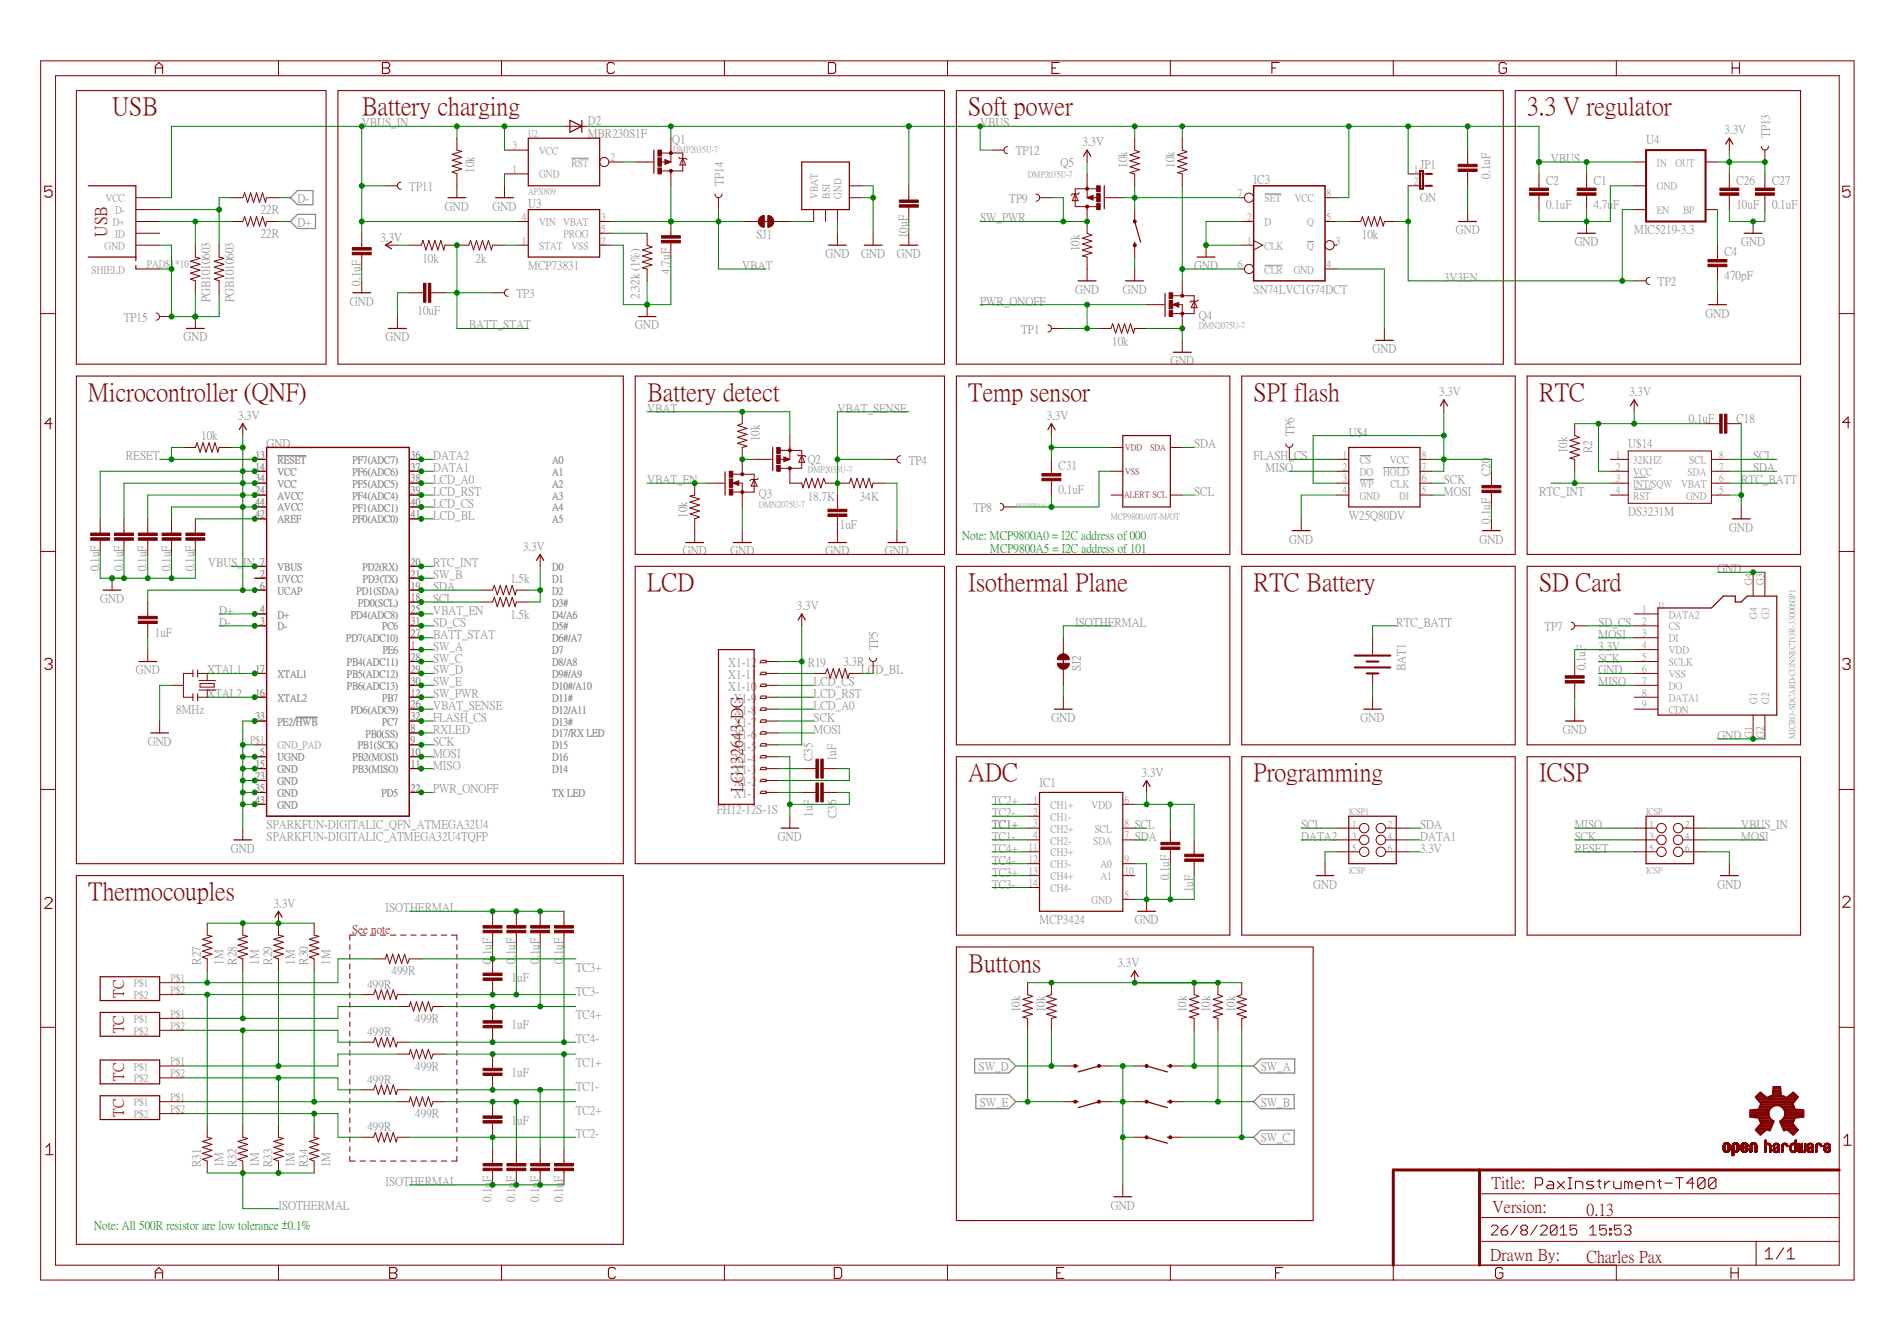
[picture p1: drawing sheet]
<svg xmlns="http://www.w3.org/2000/svg" width="297mm" height="210mm" viewBox="0 0 297 210" stroke-linecap="round" stroke-linejoin="round" font-family="sans-serif">
<defs><g id="words">
<g font-size="3.9" fill="#800000">
<text x="17.5" y="17.9">USB</text>
<text x="56.6" y="17.9">Battery charging</text>
<text x="151.6" y="17.9">Soft power</text>
<text x="239.1" y="17.9">3.3 V regulator</text>
<text x="13.8" y="62.6">Microcontroller (QNF)</text>
<text x="101.3" y="62.6">Battery detect</text>
<text x="151.6" y="62.6">Temp sensor</text>
<text x="196.3" y="62.6">SPI flash</text>
<text x="241" y="62.6">RTC</text>
<text x="101.3" y="92.4">LCD</text>
<text x="151.6" y="92.4">Isothermal Plane</text>
<text x="196.3" y="92.4">RTC Battery</text>
<text x="241" y="92.4">SD Card</text>
<text x="151.6" y="122.2">ADC</text>
<text x="196.3" y="122.2">Programming</text>
<text x="241" y="122.2">ICSP</text>
<text x="13.8" y="140.8">Thermocouples</text>
<text x="151.6" y="152">Buttons</text>
</g>
<g font-size="2.6" fill="#800000">
<text x="16.6" y="37.1" transform="rotate(-90 16.6 37.1)">USB</text>
<text x="116.2" y="124" transform="rotate(-90 116.2 124)">LG132643-DG</text>
<text x="233.5" y="186">Title:</text>
<text x="233.7" y="189.8">Version:</text>
<text x="248.4" y="190.1">0.13</text>
<text x="233.3" y="197.2">Drawn By:</text>
<text x="248.4" y="197.6">Charles Pax</text>
</g>
<g font-size="2.3" fill="#800000">
<text x="19.3" y="161.8" transform="rotate(-90 19.3 161.8)">TC</text>
<text x="19.3" y="156.2" transform="rotate(-90 19.3 156.2)">TC</text>
<text x="19.3" y="169.2" transform="rotate(-90 19.3 169.2)">TC</text>
<text x="19.3" y="174.8" transform="rotate(-90 19.3 174.8)">TC</text>
</g>
<g font-size="1.8" fill="#808080">
<text x="56.6" y="19.8">VBUS_IN</text>
<text x="92" y="21.5">MBR230S1F</text>
<text x="92" y="19.4">D2</text>
<text x="105.2" y="22.4">Q1</text>
<text x="153.5" y="19.8">VBUS</text>
<text x="169.5" y="22.7">3.3V</text>
<text x="257.7" y="22.4">U4</text>
<text x="270" y="20.9">3.3V</text>
<text x="277" y="21.6" transform="rotate(-90 277 21.6)">TP13</text>
<text x="64.1" y="29.7">TP11</text>
<text x="74.2" y="27" transform="rotate(-90 74.2 27)">10k</text>
<text x="113.2" y="29.1" transform="rotate(-90 113.2 29.1)">TP14</text>
<text x="159.1" y="24.1">TP12</text>
<text x="166.1" y="25.9">Q5</text>
<text x="176.4" y="26.3" transform="rotate(-90 176.4 26.3)">10k</text>
<text x="183.8" y="26.3" transform="rotate(-90 183.8 26.3)">10k</text>
<text x="196.3" y="28.6">IC3</text>
<text x="222.4" y="26.3">JP1</text>
<text x="233.3" y="28" transform="rotate(-90 233.3 28)">0.1uF</text>
<text x="242.1" y="28.8">C2</text>
<text x="242.8" y="25.4">VBUS</text>
<text x="249.5" y="28.8">C1</text>
<text x="271.9" y="28.8">C26</text>
<text x="277.5" y="28.8">C27</text>
<text x="40.8" y="33.4">22R</text>
<text x="46.6" y="31.6">D-</text>
<text x="46.6" y="35.3">D+</text>
<text x="69.7" y="32.8">GND</text>
<text x="77.1" y="32.8">GND</text>
<text x="82.7" y="32.4">U3</text>
<text x="153.5" y="34.7">SW_PWR</text>
<text x="158" y="31.6">TP9</text>
<text x="222.4" y="31.4">ON</text>
<text x="242.1" y="32.5">0.1uF</text>
<text x="249.5" y="32.5">4.7u</text>
<text x="252.6" y="32.5">F</text>
<text x="271.9" y="32.5">10uF</text>
<text x="277.5" y="32.5">0.1uF</text>
<text x="40.8" y="37.1">22R</text>
<text x="59.6" y="37.6">3.3V</text>
<text x="66.1" y="41">10k</text>
<text x="74.5" y="41">2k</text>
<text x="118.5" y="37.3">SJ1</text>
<text x="129.3" y="40.2">GND</text>
<text x="134.8" y="40.2">GND</text>
<text x="140.4" y="40.2">GND</text>
<text x="142" y="37.3" transform="rotate(-90 142 37.3)">10uF</text>
<text x="168.9" y="39.3" transform="rotate(-90 168.9 39.3)">10k</text>
<text x="213.2" y="37.3">10k</text>
<text x="228" y="36.5">GND</text>
<text x="246.6" y="38.4">GND</text>
<text x="255.9" y="36.5">MIC5219-3.3</text>
<text x="270" y="40">C4</text>
<text x="272.6" y="38.4">GND</text>
<text x="32.8" y="47.3" transform="rotate(-90 32.8 47.3)">PGB1010603</text>
<text x="36.5" y="47.3" transform="rotate(-90 36.5 47.3)">PGB1010603</text>
<text x="54.8" y="47.7">GND</text>
<text x="56.4" y="44.7" transform="rotate(-90 56.4 44.7)">0.1uF</text>
<text x="80.9" y="46.5">TP3</text>
<text x="82.7" y="42.1">MCP73831</text>
<text x="100" y="46.8" transform="rotate(-90 100 46.8)">2.32k (1%)</text>
<text x="104.8" y="42.9" transform="rotate(-90 104.8 42.9)">4.7uF</text>
<text x="116.2" y="42.1">VBAT</text>
<text x="153.5" y="47.7">PWR_ONOFF</text>
<text x="168.4" y="45.8">GND</text>
<text x="175.8" y="45.8">GND</text>
<text x="187" y="42.1">GND</text>
<text x="196.3" y="45.8">SN74LVC1G74DCT</text>
<text x="226.1" y="44">3V3EN</text>
<text x="259.6" y="44.6">TP2</text>
<text x="270" y="43.7">470pF</text>
<text x="19.4" y="50.2">TP15</text>
<text x="28.7" y="53.3">GND</text>
<text x="60.4" y="53.3">GND</text>
<text x="65.4" y="49.1">10uF</text>
<text x="73.4" y="51.4">BATT_STAT</text>
<text x="99.5" y="51.4">GND</text>
<text x="159.9" y="52.1">TP1</text>
<text x="187.7" y="49.9">Q4</text>
<text x="267.1" y="49.6">GND</text>
<text x="174.1" y="54">10k</text>
<text x="183.3" y="57">GND</text>
<text x="214.9" y="55.1">GND</text>
<text x="37.3" y="65.6">3.3V</text>
<text x="101.3" y="64.5">VBAT</text>
<text x="131.1" y="64.5">VBAT_SENSE</text>
<text x="163.9" y="65.6">3.3V</text>
<text x="225.3" y="61.8">3.3V</text>
<text x="255.1" y="61.8">3.3V</text>
<text x="19.7" y="71.9">RESET</text>
<text x="31.5" y="68.7">10k</text>
<text x="41.7" y="70">GND</text>
<text x="67.8" y="71.9">DATA2</text>
<text x="118.8" y="69.1" transform="rotate(-90 118.8 69.1)">10k</text>
<text x="187" y="70">SDA</text>
<text x="196.3" y="71.9">FLASH_CS</text>
<text x="202.5" y="68.2" transform="rotate(-90 202.5 68.2)">TP6</text>
<text x="211.2" y="68.2">U$4</text>
<text x="245.3" y="71" transform="rotate(-90 245.3 71)">10k</text>
<text x="249.2" y="71" transform="rotate(-90 249.2 71)">R2</text>
<text x="254.9" y="70">U$14</text>
<text x="264.4" y="66">0.1uF</text>
<text x="271.9" y="66">C18</text>
<text x="274.5" y="71.9">SCL</text>
<text x="67.8" y="75.6">LCD_A0</text>
<text x="67.8" y="77.5">LCD_RST</text>
<text x="67.8" y="73.8">DATA1</text>
<text x="101.3" y="75.6">VBAT_EN</text>
<text x="118.8" y="77.9">Q3</text>
<text x="126.5" y="72.5">Q2</text>
<text x="142.3" y="72.6">TP4</text>
<text x="165.8" y="77.2">0.1uF</text>
<text x="165.8" y="73.5">C31</text>
<text x="187" y="77.5">SCL</text>
<text x="198.2" y="73.8">MISO</text>
<text x="226.1" y="77.5">MOSI</text>
<text x="226.1" y="75.6">SCK</text>
<text x="233.3" y="74.5" transform="rotate(-90 233.3 74.5)">C20</text>
<text x="241" y="77.5">RTC_INT</text>
<text x="272.6" y="75.6">RTC_BATT</text>
<text x="274.5" y="73.8">SDA</text>
<text x="67.8" y="81.2">LCD_BL</text>
<text x="67.8" y="79.3">LCD_CS</text>
<text x="107.5" y="81" transform="rotate(-90 107.5 81)">10k</text>
<text x="126.5" y="78.2">18.7K</text>
<text x="131.5" y="82.6">1uF</text>
<text x="134.7" y="78.2">34K</text>
<text x="152.5" y="80">TP8</text>
<text x="211.2" y="81.2">W25Q80DV</text>
<text x="233.3" y="82" transform="rotate(-90 233.3 82)">0.1uF</text>
<text x="254.9" y="80.6">DS3231M</text>
<text x="270.8" y="83.1">GND</text>
<text x="15.4" y="89.4" transform="rotate(-90 15.4 89.4)">0.1uF</text>
<text x="19.1" y="89.4" transform="rotate(-90 19.1 89.4)">0.1uF</text>
<text x="22.8" y="89.4" transform="rotate(-90 22.8 89.4)">0.1uF</text>
<text x="26.6" y="89.4" transform="rotate(-90 26.6 89.4)">0.1uF</text>
<text x="30.3" y="89.4" transform="rotate(-90 30.3 89.4)">0.1uF</text>
<text x="32.6" y="88.7">VBUS_</text>
<text x="38.1" y="88.7">IN</text>
<text x="67.8" y="88.7">RTC_INT</text>
<text x="81.9" y="86">3.3V</text>
<text x="106.9" y="86.8">GND</text>
<text x="114.4" y="86.8">GND</text>
<text x="129.3" y="86.8">GND</text>
<text x="138.6" y="86.8">GND</text>
<text x="201.9" y="84.9">GND</text>
<text x="231.7" y="84.9">GND</text>
<text x="268.9" y="89.6">GND</text>
<text x="15.7" y="94.2">GND</text>
<text x="67.8" y="94.2">SCL</text>
<text x="67.8" y="92.4">SDA</text>
<text x="67.8" y="90.5">SW_B</text>
<text x="79.9" y="91.1">1.5k</text>
<text x="124.8" y="95.4">3.3V</text>
<text x="24.2" y="99.5">1uF</text>
<text x="34.3" y="98">D-</text>
<text x="34.3" y="96.1">D+</text>
<text x="67.8" y="98">SD_CS</text>
<text x="67.8" y="101.7">SW_A</text>
<text x="67.8" y="99.8">BATT_STAT</text>
<text x="67.8" y="96.1">VBAT_EN</text>
<text x="79.9" y="96.7">1.5k</text>
<text x="137.4" y="101.7" transform="rotate(-90 137.4 101.7)">TP5</text>
<text x="168.4" y="98">ISOTHERMAL</text>
<text x="218.6" y="98">RTC_BATT</text>
<text x="241.8" y="98.6">TP7</text>
<text x="250.3" y="101.7">3.3V</text>
<text x="250.3" y="99.8">MOSI</text>
<text x="250.3" y="98">SD_CS</text>
<text x="21.3" y="105.4">GND</text>
<text x="32.4" y="105.4">XTAL1</text>
<text x="67.8" y="107.3">SW_E</text>
<text x="67.8" y="105.4">SW_D</text>
<text x="67.8" y="103.5">SW_C</text>
<text x="114" y="106.2">X1-11</text>
<text x="114" y="104.3">X1-12</text>
<text x="126.5" y="104.3">R19</text>
<text x="127.4" y="107.3">LCD_CS</text>
<text x="132.1" y="104.1">3.3R</text>
<text x="134.8" y="105.4">LCD_BL</text>
<text x="169.1" y="105" transform="rotate(-90 169.1 105)">SJ2</text>
<text x="220" y="105.1" transform="rotate(-90 220 105.1)">BAT1</text>
<text x="248.2" y="104.9" transform="rotate(-90 248.2 104.9)">0.1uF</text>
<text x="250.3" y="105.4">GND</text>
<text x="250.3" y="107.3">MISO</text>
<text x="250.3" y="103.5">SCK</text>
<text x="27.6" y="111.6">8MHz</text>
<text x="32.4" y="109.1">XTAL2</text>
<text x="67.8" y="109.1">SW_PWR</text>
<text x="67.8" y="111">VBAT_SENSE</text>
<text x="67.8" y="112.9">FLASH_CS</text>
<text x="114" y="108">X1-10</text>
<text x="114.9" y="113.6">X1-7</text>
<text x="114.9" y="111.7">X1-8</text>
<text x="114.9" y="109.9">X1-9</text>
<text x="127.4" y="112.9">SCK</text>
<text x="127.4" y="111">LCD_A0</text>
<text x="127.4" y="109.1">LCD_RST</text>
<text x="164.6" y="112.9">GND</text>
<text x="213.1" y="112.9">GND</text>
<text x="23.1" y="116.6">GND</text>
<text x="67.8" y="118.4">MOSI</text>
<text x="67.8" y="116.6">SCK</text>
<text x="67.8" y="114.7">RXLED</text>
<text x="114.9" y="119.2">X1-4</text>
<text x="114.9" y="117.3">X1-5</text>
<text x="114.9" y="115.5">X1-6</text>
<text x="127.1" y="119.2" transform="rotate(-90 127.1 119.2)">C35</text>
<text x="127.4" y="114.7">MOSI</text>
<text x="130.8" y="119.2" transform="rotate(-90 130.8 119.2)">1uF</text>
<text x="244.7" y="114.7">GND</text>
<text x="268.9" y="115.7">GND</text>
<text x="67.8" y="120.3">MISO</text>
<text x="67.8" y="124">PWR_ONOFF</text>
<text x="114.9" y="124.8">X1-1</text>
<text x="114.9" y="122.9">X1-2</text>
<text x="114.9" y="121.1">X1-3</text>
<text x="155.3" y="125.9">TC2+</text>
<text x="162.8" y="123.1">IC1</text>
<text x="178.8" y="121.4">3.3V</text>
<text x="41.7" y="129.6">SPARKFUN-DIGITALIC_QFN_ATMEGA32U4</text>
<text x="41.7" y="131.5">SPARKFUN-DIGITALIC_ATMEGA32U4TQFP</text>
<text x="112.2" y="127.2">FH12-12S-1S</text>
<text x="121.8" y="131.5">GND</text>
<text x="127.1" y="127.8" transform="rotate(-90 127.1 127.8)">1uF</text>
<text x="130.9" y="128" transform="rotate(-90 130.9 128)">C36</text>
<text x="155.3" y="127.8">TC2-</text>
<text x="155.3" y="131.5">TC1-</text>
<text x="155.3" y="129.6">TC1+</text>
<text x="177.7" y="129.6">SCL</text>
<text x="177.7" y="131.5">SDA</text>
<text x="203.7" y="129.6">SCL</text>
<text x="203.7" y="131.5">DATA2</text>
<text x="222.4" y="129.6">SDA</text>
<text x="222.4" y="131.5">DATA1</text>
<text x="246.6" y="129.6">MISO</text>
<text x="246.6" y="131.5">SCK</text>
<text x="272.6" y="131.5">MOSI</text>
<text x="272.6" y="129.6">VBUS_IN</text>
<text x="36.2" y="133.3">GND</text>
<text x="155.3" y="135.2">TC4-</text>
<text x="155.3" y="137.1">TC3+</text>
<text x="155.3" y="133.3">TC4+</text>
<text x="183" y="137.8" transform="rotate(-90 183 137.8)">0.1uF</text>
<text x="222.4" y="133.3">3.3V</text>
<text x="246.6" y="133.3">RESET</text>
<text x="42.9" y="141.9">3.3V</text>
<text x="60.4" y="142.6">ISOTHERMAL</text>
<text x="155.3" y="138.9">TC3-</text>
<text x="186.7" y="139.7" transform="rotate(-90 186.7 139.7)">1uF</text>
<text x="205.6" y="138.9">GND</text>
<text x="268.9" y="138.9">GND</text>
<text x="76.8" y="150" transform="rotate(-90 76.8 150)">.</text>
<text x="76.8" y="149.5" transform="rotate(-90 76.8 149.5)">1uF</text>
<text x="80.6" y="150" transform="rotate(-90 80.6 150)">.</text>
<text x="80.6" y="149.5" transform="rotate(-90 80.6 149.5)">1uF</text>
<text x="84.3" y="150" transform="rotate(-90 84.3 150)">.</text>
<text x="84.3" y="149.5" transform="rotate(-90 84.3 149.5)">1uF</text>
<text x="88" y="150" transform="rotate(-90 88 150)">.</text>
<text x="88" y="149.5" transform="rotate(-90 88 149.5)">1uF</text>
<text x="162.8" y="144.5">MCP3424</text>
<text x="177.7" y="144.5">GND</text>
<text x="31.3" y="151" transform="rotate(-90 31.3 151)">R27</text>
<text x="34.9" y="151" transform="rotate(-90 34.9 151)">1M</text>
<text x="36.9" y="151" transform="rotate(-90 36.9 151)">R28</text>
<text x="40.4" y="151" transform="rotate(-90 40.4 151)">1M</text>
<text x="42.5" y="151" transform="rotate(-90 42.5 151)">R29</text>
<text x="46" y="151" transform="rotate(-90 46 151)">1M</text>
<text x="48.1" y="151" transform="rotate(-90 48.1 151)">R30</text>
<text x="51.6" y="151" transform="rotate(-90 51.6 151)">1M</text>
<text x="57.5" y="154.6">499R</text>
<text x="61.3" y="152.5">499R</text>
<text x="76.8" y="150.8" transform="rotate(-90 76.8 150.8)">0</text>
<text x="80.1" y="153.5">1</text>
<text x="80.6" y="150.8" transform="rotate(-90 80.6 150.8)">0</text>
<text x="81" y="153.5">uF</text>
<text x="84.3" y="150.8" transform="rotate(-90 84.3 150.8)">0</text>
<text x="88" y="150.8" transform="rotate(-90 88 150.8)">0</text>
<text x="90.2" y="155.7">TC3-</text>
<text x="90.2" y="152">TC3+</text>
<text x="175" y="151.2">3.3V</text>
<text x="65" y="160">499R</text>
<text x="80.1" y="161">1uF</text>
<text x="90.2" y="159.4">TC4+</text>
<text x="159.6" y="158.5" transform="rotate(-90 159.6 158.5)">10k</text>
<text x="163.5" y="158.5" transform="rotate(-90 163.5 158.5)">10k</text>
<text x="185.7" y="158.5" transform="rotate(-90 185.7 158.5)">10k</text>
<text x="189.4" y="158.5" transform="rotate(-90 189.4 158.5)">10k</text>
<text x="193.3" y="158.5" transform="rotate(-90 193.3 158.5)">10k</text>
<text x="57.5" y="162">499R</text>
<text x="65" y="167.4">499R</text>
<text x="90.2" y="166.9">TC1+</text>
<text x="90.2" y="163.1">TC4-</text>
<text x="153.2" y="167.5">SW_D</text>
<text x="197.4" y="167.5">SW_A</text>
<text x="57.5" y="169.5">499R</text>
<text x="80.1" y="168.4">1uF</text>
<text x="90.2" y="170.6">TC1-</text>
<text x="153.4" y="173.1">SW_E</text>
<text x="197.4" y="173.1">SW_B</text>
<text x="57.5" y="176.9">499R</text>
<text x="65" y="174.9">499R</text>
<text x="80.1" y="175.9">1</text>
<text x="81" y="175.9">uF</text>
<text x="90.2" y="178">TC2-</text>
<text x="90.2" y="174.3">TC2+</text>
<text x="197.4" y="178.7">SW_C</text>
<text x="31.3" y="182.7" transform="rotate(-90 31.3 182.7)">R31</text>
<text x="34.9" y="182.7" transform="rotate(-90 34.9 182.7)">1M</text>
<text x="36.9" y="182.7" transform="rotate(-90 36.9 182.7)">R32</text>
<text x="40.4" y="182.7" transform="rotate(-90 40.4 182.7)">1M</text>
<text x="42.5" y="182.7" transform="rotate(-90 42.5 182.7)">R33</text>
<text x="46" y="182.7" transform="rotate(-90 46 182.7)">1M</text>
<text x="48.1" y="182.7" transform="rotate(-90 48.1 182.7)">R34</text>
<text x="51.6" y="182.7" transform="rotate(-90 51.6 182.7)">1M</text>
<text x="60.4" y="185.5">ISOTHERMAL</text>
<text x="76.8" y="185" transform="rotate(-90 76.8 185)">F</text>
<text x="80.6" y="185" transform="rotate(-90 80.6 185)">F</text>
<text x="84.3" y="185" transform="rotate(-90 84.3 185)">F</text>
<text x="88" y="185" transform="rotate(-90 88 185)">F</text>
<text x="43.6" y="189.2">ISOTHERMAL</text>
<text x="76.8" y="188.1" transform="rotate(-90 76.8 188.1)">0.1u</text>
<text x="80.6" y="188.1" transform="rotate(-90 80.6 188.1)">0.1u</text>
<text x="84.3" y="188.1" transform="rotate(-90 84.3 188.1)">0.1u</text>
<text x="88" y="188.1" transform="rotate(-90 88 188.1)">0.1u</text>
<text x="174" y="189.2">GND</text>
</g>
<g font-size="1.8" fill="#008000">
<text x="150.7" y="84.4">Note: MCP9800A0 = I2C address of 000</text>
<text x="155.1" y="86.3">MCP9800A5 = I2C address of 101</text>
<text x="14.8" y="192.4">Note: All 500R resistor are low tolerance ±0.1%</text>
</g>
<text font-size="1.8" fill="#800000" x="55.2" y="146">See note</text>
<g font-size="1.6" fill="#808080">
<text x="80.3" y="23.2">3</text>
<text x="80.3" y="27">1</text>
<text x="84.4" y="24">VCC</text>
<text x="84.4" y="27.8">GND</text>
<text x="89.5" y="25.9">RST</text>
<text x="95.6" y="25.1">2</text>
<text x="221.4" y="27">1</text>
<text x="221.4" y="28.8">2</text>
<text x="259.5" y="25.9">IN</text>
<text x="259.5" y="29.6">GND</text>
<text x="262.3" y="25.9">OUT</text>
<text x="16.5" y="31.5">VCC</text>
<text x="17.7" y="35.2">D+</text>
<text x="18" y="33.4">D-</text>
<text x="81.7" y="34.4">4</text>
<text x="84.4" y="35.2">VIN</text>
<text x="88.2" y="35.2">VBAT</text>
<text x="94.1" y="34.4">3</text>
<text x="128" y="31.1" transform="rotate(-90 128 31.1)">VBAT</text>
<text x="129.8" y="31.1" transform="rotate(-90 129.8 31.1)">BSI</text>
<text x="131.7" y="31.1" transform="rotate(-90 131.7 31.1)">GND</text>
<text x="193.8" y="30.7">7</text>
<text x="195.3" y="34.4">2</text>
<text x="198" y="35.2">D</text>
<text x="198" y="31.5">SET</text>
<text x="202.7" y="31.5">VCC</text>
<text x="204.7" y="35.2">Q</text>
<text x="207.7" y="34.4">5</text>
<text x="207.7" y="30.7">8</text>
<text x="259.5" y="33.4">EN</text>
<text x="263.5" y="33.4">BP</text>
<text x="16.4" y="38.9">GND</text>
<text x="18" y="37.1">ID</text>
<text x="23" y="41.8">PAD$1*10</text>
<text x="81.7" y="38.1">1</text>
<text x="84.4" y="38.9">STAT</text>
<text x="88.3" y="37.1">PROG</text>
<text x="89.5" y="38.9">VSS</text>
<text x="94.1" y="36.3">5</text>
<text x="94.1" y="38.1">2</text>
<text x="193.8" y="41.8">6</text>
<text x="195.3" y="38.1">1</text>
<text x="198" y="38.9">CLK</text>
<text x="204.7" y="38.9">Q</text>
<text x="207.7" y="41.8">4</text>
<text x="209.2" y="38.1">3</text>
<text x="14.3" y="42.7">SHIELD</text>
<text x="198" y="42.7">CLR</text>
<text x="202.6" y="42.7">GND</text>
<text x="40" y="71.6">13</text>
<text x="64.4" y="71.6">36</text>
<text x="210.2" y="71.6">1</text>
<text x="222.6" y="71.6">8</text>
<text x="253" y="71.6">1</text>
<text x="269.2" y="71.6">8</text>
<text x="40" y="77.2">24</text>
<text x="40" y="73.5">14</text>
<text x="40" y="75.4">34</text>
<text x="43.5" y="72.5">RESET</text>
<text x="43.5" y="74.3">VCC</text>
<text x="43.5" y="76.2">VCC</text>
<text x="55.2" y="76.2">PF5(ADC5)</text>
<text x="55.2" y="74.3">PF6(ADC6)</text>
<text x="55.2" y="72.5">PF7(ADC7)</text>
<text x="64.4" y="77.2">39</text>
<text x="64.4" y="75.4">38</text>
<text x="64.4" y="73.5">37</text>
<text x="86.4" y="72.5">A0</text>
<text x="86.4" y="74.3">A1</text>
<text x="86.4" y="76.2">A2</text>
<text x="210.2" y="73.5">2</text>
<text x="210.2" y="75.4">3</text>
<text x="210.2" y="77.2">4</text>
<text x="212.9" y="72.5">CS</text>
<text x="212.9" y="74.3">DO</text>
<text x="212.9" y="76.2">WP</text>
<text x="216.6" y="74.3">HOLD</text>
<text x="217.6" y="72.5">VCC</text>
<text x="217.7" y="76.2">CLK</text>
<text x="222.6" y="77.2">5</text>
<text x="222.6" y="75.4">6</text>
<text x="222.6" y="73.5">7</text>
<text x="253" y="75.4">3</text>
<text x="253" y="77.2">4</text>
<text x="253" y="73.5">2</text>
<text x="255.7" y="72.5">32KHZ</text>
<text x="255.7" y="76.2">INT/SQW</text>
<text x="255.7" y="74.3">VCC</text>
<text x="263.2" y="76.2">VBAT</text>
<text x="264.3" y="74.3">SDA</text>
<text x="264.5" y="72.5">SCL</text>
<text x="269.2" y="77.2">5</text>
<text x="269.2" y="73.5">7</text>
<text x="269.2" y="75.4">6</text>
<text x="40" y="80.9">42</text>
<text x="40" y="79.1">44</text>
<text x="43.5" y="81.8">AREF</text>
<text x="43.5" y="78">AVCC</text>
<text x="43.5" y="79.9">AVCC</text>
<text x="55.2" y="81.8">PF0(ADC0)</text>
<text x="55.2" y="79.9">PF1(ADC1)</text>
<text x="55.2" y="78">PF4(ADC4)</text>
<text x="64.4" y="80.9">41</text>
<text x="64.4" y="79.1">40</text>
<text x="86.4" y="78">A3</text>
<text x="86.4" y="79.9">A4</text>
<text x="86.4" y="81.8">A5</text>
<text x="212.9" y="78">GND</text>
<text x="219.1" y="78">DI</text>
<text x="255.7" y="78">RST</text>
<text x="264" y="78">GND</text>
<text x="40.7" y="88.4">7</text>
<text x="43.5" y="89.2">VBUS</text>
<text x="56.8" y="89.2">PD2(RX)</text>
<text x="64.4" y="88.4">20</text>
<text x="86.4" y="89.2">D0</text>
<text x="40.7" y="95.8">4</text>
<text x="40.7" y="92.1">6</text>
<text x="40.7" y="90.3">2</text>
<text x="43.5" y="92.9">UCAP</text>
<text x="43.5" y="91.1">UVCC</text>
<text x="55.8" y="92.9">PD1(SDA)</text>
<text x="56.1" y="94.8">PD0(SCL)</text>
<text x="56.8" y="91.1">PD3(TX)</text>
<text x="64.4" y="94">18</text>
<text x="64.4" y="92.1">19</text>
<text x="64.4" y="90.3">21</text>
<text x="64.4" y="95.8">25</text>
<text x="86.4" y="94.8">D3#</text>
<text x="86.4" y="92.9">D2</text>
<text x="86.4" y="91.1">D1</text>
<text x="257.2" y="95.8">1</text>
<text x="274.2" y="91.6" transform="rotate(-90 274.2 91.6)">G4</text>
<text x="276.1" y="91.6" transform="rotate(-90 276.1 91.6)">G3</text>
<text x="40.7" y="97.7">3</text>
<text x="43.5" y="96.7">D+</text>
<text x="43.5" y="98.5">D-</text>
<text x="54.2" y="100.4">PD7(ADC10)</text>
<text x="55" y="96.7">PD4(ADC8)</text>
<text x="59.8" y="98.5">PC6</text>
<text x="64.4" y="97.7">31</text>
<text x="64.4" y="99.6">27</text>
<text x="64.4" y="101.4">1</text>
<text x="86.4" y="98.5">D5#</text>
<text x="86.4" y="96.7">D4/A6</text>
<text x="86.4" y="100.4">D6#/A7</text>
<text x="257.2" y="97.7">2</text>
<text x="257.2" y="99.6">3</text>
<text x="257.2" y="101.4">4</text>
<text x="261.3" y="96.7">DATA2</text>
<text x="261.3" y="98.5">CS</text>
<text x="261.3" y="100.4">DI</text>
<text x="275.1" y="96.8" transform="rotate(-90 275.1 96.8)">G4</text>
<text x="276.9" y="96.8" transform="rotate(-90 276.9 96.8)">G3</text>
<text x="40" y="105.1">17</text>
<text x="43.5" y="106">XTAL1</text>
<text x="54.3" y="104.1">PB4(ADC11)</text>
<text x="54.3" y="106">PB5(ADC12)</text>
<text x="54.3" y="107.8">PB6(ADC13)</text>
<text x="59.9" y="102.2">PE6</text>
<text x="64.4" y="103.3">28</text>
<text x="64.4" y="105.1">29</text>
<text x="64.4" y="107">30</text>
<text x="86.4" y="104.1">D8/A8</text>
<text x="86.4" y="106">D9#/A9</text>
<text x="86.4" y="107.8">D10#/A10</text>
<text x="86.4" y="102.2">D7</text>
<text x="257.2" y="103.3">5</text>
<text x="257.2" y="105.1">6</text>
<text x="257.2" y="107">7</text>
<text x="261.3" y="102.2">VDD</text>
<text x="261.3" y="104.1">SCLK</text>
<text x="261.3" y="106">VSS</text>
<text x="261.3" y="107.8">DO</text>
<text x="40" y="112.6">33</text>
<text x="40" y="108.9">16</text>
<text x="43.5" y="113.4">PE2/HWB</text>
<text x="43.5" y="109.7">XTAL2</text>
<text x="55" y="111.6">PD6(ADC9)</text>
<text x="59.8" y="109.7">PB7</text>
<text x="59.8" y="113.4">PC7</text>
<text x="64.4" y="108.9">12</text>
<text x="64.4" y="112.6">32</text>
<text x="64.4" y="110.7">26</text>
<text x="86.4" y="109.7">D11#</text>
<text x="86.4" y="113.4">D13#</text>
<text x="86.4" y="111.6">D12/A11</text>
<text x="257.2" y="108.9">8</text>
<text x="257.2" y="110.7">9</text>
<text x="261.3" y="109.7">DATA1</text>
<text x="261.3" y="111.6">CDN</text>
<text x="275.1" y="110.2" transform="rotate(-90 275.1 110.2)">G1</text>
<text x="276.9" y="110.2" transform="rotate(-90 276.9 110.2)">G2</text>
<text x="39.2" y="116.3">P$1</text>
<text x="40.7" y="118.2">5</text>
<text x="43.5" y="119">UGND</text>
<text x="43.5" y="117.1">GND_PAD</text>
<text x="55.2" y="119">PB2(MOSI)</text>
<text x="56" y="117.1">PB1(SCK)</text>
<text x="57.2" y="115.3">PB0(SS)</text>
<text x="64.4" y="114.5">8</text>
<text x="64.4" y="116.3">9</text>
<text x="64.4" y="118.2">10</text>
<text x="86.4" y="115.3">D17/RX LED</text>
<text x="86.4" y="117.1">D15</text>
<text x="86.4" y="119">D16</text>
<text x="274.2" y="115.4" transform="rotate(-90 274.2 115.4)">G1</text>
<text x="276.1" y="115.4" transform="rotate(-90 276.1 115.4)">G2</text>
<text x="40" y="120">15</text>
<text x="40" y="121.9">23</text>
<text x="40" y="123.8">35</text>
<text x="40" y="125.6">43</text>
<text x="43.5" y="120.9">GND</text>
<text x="43.5" y="122.7">GND</text>
<text x="43.5" y="124.6">GND</text>
<text x="55.2" y="120.9">PB3(MISO)</text>
<text x="59.8" y="124.6">PD5</text>
<text x="64.4" y="120">11</text>
<text x="64.4" y="123.8">22</text>
<text x="86.4" y="120.9">D14</text>
<text x="86.4" y="124.6">TX LED</text>
<text x="161.8" y="125.6">1</text>
<text x="176.1" y="125.6">6</text>
<text x="43.5" y="126.4">GND</text>
<text x="161.8" y="127.5">2</text>
<text x="161.8" y="129.4">3</text>
<text x="161.8" y="131.2">4</text>
<text x="164.5" y="126.4">CH1+</text>
<text x="164.5" y="128.3">CH1-</text>
<text x="164.5" y="130.2">CH2+</text>
<text x="170.9" y="126.5">VDD</text>
<text x="171.4" y="130.2">SCL</text>
<text x="176.1" y="131.2">7</text>
<text x="176.1" y="129.4">8</text>
<text x="161" y="133.1">11</text>
<text x="161" y="134.9">12</text>
<text x="161" y="136.8">13</text>
<text x="164.5" y="132">CH2-</text>
<text x="164.5" y="133.9">CH3+</text>
<text x="164.5" y="135.8">CH3-</text>
<text x="164.5" y="137.6">CH4+</text>
<text x="171.2" y="132">SDA</text>
<text x="172.3" y="137.6">A1</text>
<text x="172.3" y="135.8">A0</text>
<text x="176.1" y="136.8">10</text>
<text x="176.1" y="134.9">9</text>
<text x="161" y="138.7">14</text>
<text x="164.5" y="139.5">CH4-</text>
<text x="170.9" y="141.3">GND</text>
<text x="176.1" y="140.5">5</text>
<text x="21" y="154.4">P$1</text>
<text x="26.7" y="153.6">P$1</text>
<text x="26.7" y="155.4">P$2</text>
<text x="21" y="156.2">P$2</text>
<text x="21" y="160">P$1</text>
<text x="21" y="161.8">P$2</text>
<text x="26.7" y="159.1">P$1</text>
<text x="26.7" y="161">P$2</text>
<text x="21" y="167.4">P$1</text>
<text x="26.7" y="166.6">P$1</text>
<text x="21" y="169.3">P$2</text>
<text x="21" y="173">P$1</text>
<text x="26.7" y="168.5">P$2</text>
<text x="26.7" y="172.2">P$1</text>
<text x="21" y="174.9">P$2</text>
<text x="26.7" y="174">P$2</text>
</g>
<g font-size="1.5" fill="#808080">
<text x="211.8" y="129.4">1</text>
<text x="211.8" y="131.3">3</text>
<text x="217.3" y="129.4">2</text>
<text x="217.3" y="131.3">4</text>
<text x="258.3" y="129.4">1</text>
<text x="258.3" y="131.3">3</text>
<text x="263.9" y="129.4">2</text>
<text x="263.9" y="131.3">4</text>
<text x="211.8" y="133.2">5</text>
<text x="217.3" y="133.2">6</text>
<text x="258.3" y="133.2">5</text>
<text x="263.9" y="133.2">6</text>
</g>
<g font-size="1.3" fill="#808080">
<text x="82.7" y="21.3">U2</text>
<text x="105.4" y="23.9">DMP2035U-7</text>
<text x="161" y="27.8">DMP2035U-7</text>
<text x="82.7" y="30.4">APX809</text>
<text x="187.7" y="51.4">DMN2075U-7</text>
<text x="126.5" y="73.9">DMP2035U-7</text>
<text x="118.8" y="79.3">DMN2075U-7</text>
<text x="174" y="81.2">MCP9800A0T-M/OT</text>
<text x="259.6" y="95.2">J1</text>
<text x="281" y="115.7" transform="rotate(-90 281 115.7)">MICRO-SDCARD-CONNECTOR-3300060P1</text>
<text x="211.2" y="127.4">ICSP1</text>
<text x="257.7" y="127.4">ICSP</text>
<text x="211.2" y="136.7">ICSP</text>
<text x="257.7" y="136.7">ICSP</text>
</g>
<g font-size="1.3" fill="#800000">
<text x="176.2" y="70.4">VDD</text>
<text x="180.1" y="70.4">SDA</text>
<text x="176" y="77.9">ALERT SCL</text>
<text x="176.2" y="74.1">VSS</text>
</g>
<text font-size=".8" fill="#808080" x="159.1" y="79.3">ISOTHERMAL</text>
</g></defs>
<path d="M89.5 24.8h2.7M198 30.4h2.6M204.7 37.8h1.1M198 41.5h2.9M43.5 71.3h4.4M212.9 71.3h1.8M212.9 75h2.2M216.6 73.2h4M255.9 74.7h1.8M255.9 76.6h2.8M46.3 112.3h3.4" fill="none" stroke="#808080" stroke-width=".16"/>
<path d="M45.5 30.9l1.1-1.1h2.4v2.2h-2.4zM45.5 34.7l1.1-1.2h2.8v2.3h-2.8zM152.6 165.7h5.3l1.1 1.2-1.1 1.1h-5.3zM152.8 171.3h5.1l1.1 1.1-1.1 1.1h-5.1zM196.3 172.4l1.1-1.1h5.2v2.2h-5.2zM196.3 166.9l1.1-1.2h5.3v2.3h-5.3zM196.3 178l1.1-1.1h5.2v2.2h-5.2z" fill="none" stroke="#808080" stroke-width=".19"/>
<g fill="none" stroke="#800000" stroke-width=".17">
<path d="M12 14.2h39.1v42.8h-39.1zM24.3 11.5v-1.1l.6-.6 .6 .6v1.1M24.3 10.6h1.2M52.9 14.2h95v42.8h-95zM59.9 10.6h.8M59.9 9.8h.8l.3 .3v.3l-.3 .2 .3 .3v.3l-.3 .3h-.8zM96.2 10.1l-.3-.3h-.5l-.3 .3v1.1l.3 .3h.5l.3-.3M129.7 9.8h.9l.3 .3v1.1l-.3 .3h-.9zM149.8 14.2h85.6v42.8h-85.6zM164.7 10.6h.6M165.9 9.8h-1.2v1.7h1.2M199.2 10.6h.5"/>
<path d="M200.3 9.8h-1.1v1.7M235.9 10.1l-.3-.3h-.6l-.3 .3v1.1l.3 .3h.6l.3-.3v-.6h-.6M237.3 14.2h44.6v42.8h-44.6zM271.2 9.8v1.7M271.2 10.6h1.2M272.4 9.8v1.7M8.1 29.1h-1.1v.9l.6-.3h.3l.2 .3v.6l-.2 .3h-.6l-.3-.3M289.7 29.1h-1.2v.9l.6-.3h.3l.3 .3v.6l-.3 .3h-.6l-.3-.3M12 58.9h85.6v76.3h-85.6zM99.5 58.9h48.4v27.9h-48.4zM149.8 58.9h42.8v27.9h-42.8zM194.4 58.9h42.9v27.9h-42.9z"/>
<path d="M239.1 58.9h42.8v27.9h-42.8zM8.1 66.3h-1.1l.9-.9v1.8M289.7 66.1h-1.2l.9-.8v1.7M99.5 88.6h48.4v46.6h-48.4zM149.8 88.6h42.8v28h-42.8zM194.4 88.6h42.9v28h-42.9zM239.1 88.6h42.8v28h-42.8zM7 103.4l.3-.3h.6l.2 .3v.2l-.2 .3M7.6 103.9h.3M7.9 103.9l.2 .3v.3l-.2 .3h-.6l-.3-.3M149.8 118.4h42.8v28h-42.8zM194.4 118.4h42.9v28h-42.9z"/>
<path d="M239.1 118.4h42.8v28h-42.8zM288.5 103.4l.3-.3h.6l.3 .3v.2l-.3 .3M289.1 103.9h.3M289.4 103.9l.3 .3v.3l-.3 .3h-.6l-.3-.3M12 137.1h85.6v57.7h-85.6zM7 140.8l.3-.3h.6l.2 .3v.3l-1.1 1.1h1.1M149.8 148.2h55.8v42.9h-55.8zM288.5 140.6l.3-.3h.6l.3 .3v.3l-1.2 1.1h1.2M7.2 179.6l.6-.6v1.7M288.7 178.1l.6-.6v1.8M288.7 179.3h1.2M7.2 180.7h1.1"/>
<path d="M24.3 199.2h1.2M61 199.2h.9M61 198.4h.9l.2 .3v.3l-.2 .2 .2 .3v.3l-.2 .3h-.9zM96.4 198.7l-.3-.3h-.6l-.2 .3v1.1l.2 .3h.6l.3-.3M130.6 198.4h.9l.3 .3v1.1l-.3 .3h-.9zM165.5 199.2h.5M166.6 198.4h-1.1v1.7h1.1M199.7 199.2h.6M200.9 198.4h-1.2v1.7M235.3 198.7l-.3-.3h-.5l-.3 .3v1.1l.3 .3h.5l.3-.3v-.6h-.6M240.4 185.5h.9l.3-.3v-.6l-.3-.3h-.9v1.8M242.4 184.9h.6l.3 .3v.9h-.9l-.3-.3 .3-.3h.9"/>
<path d="M243.8 184.9l1.2 1.2M245 184.9l-1.2 1.2M245.6 184.3h.5M245.6 186.1h.5M245.8 184.3v1.8M246.7 186.1v-1.2h.8l.3 .3v.9M249.6 184.9h-.9l-.3 .3 .3 .3h.6l.3 .3-.3 .3h-.9M250.1 184.9h.6M250.4 184.6v1.2l.3 .3M251.3 184.9v1.2M252.1 184.9h-.3l-.5 .6M252.7 184.9v.9l.3 .3h.8v-1.2"/>
<path d="M255 185.2l-.3-.3h-.3v1.2M255 185.2v.9M255 185.2l.3-.3 .2 .3v.9M256.1 185.5h1.2v-.3l-.3-.3h-.6l-.3 .3v.6l.3 .3h.6M257.8 186.1v-1.2h.9l.3 .3v.9M259.5 184.9h.6M259.8 184.6v1.2l.3 .3M260.7 185.2h1.1M262.4 184.3h1.1M263 184.3v1.8M265.3 185.2h-1.2l.9-.9v1.8M267 184.6l-.3-.3h-.6l-.3 .3v1.2"/>
<path d="M267 184.6v1.2l-.3 .3h-.6l-.3-.3M267 184.6l-1.2 1.2M268.7 184.6l-.3-.3h-.6l-.3 .3v1.2M268.7 184.6v1.2l-.3 .3h-.6l-.3-.3M268.7 184.6l-1.2 1.2M271 199.2h1.2M271 198.4v1.7M272.2 198.4v1.7M276.4 195.9l.6-.6v1.7M276.4 197h1.2M279.3 195.3l-1.1 1.7M279.9 197h1.1"/>
<path d="M279.9 195.9l.5-.6v1.7M24.3 200.1v-1.1l.6-.6 .6 .6v1.1"/>
</g>
<g fill="none" stroke="#800000" stroke-width=".16">
<path d="M6.4 9.5h283.9v190.9h-283.9zM8.7 11.9h279.3v186.1h-279.3zM43.6 9.5v2.4M78.5 9.5v2.4M88.3 19.8h3.7M113.4 9.5v2.4M148.4 9.5v2.4M183.3 9.5v2.4M218.2 9.5v2.4M253.1 9.5v2.4M21.3 32.8h3.7M21.3 34.7h3.7"/>
<path d="M21.3 38.4h3.7M21.3 36.5h3.7M21.3 30.9h3.7M30.6 38.4v1.8l.7 .2-1.5 .5 1.5 .5-1.5 .4 1.5 .5-1.5 .5 1.5 .4-1.5 .5 .8 .3v1.8M34.3 38.4v1.8l.8 .2-1.6 .5 1.6 .5-1.6 .4 1.6 .5-1.6 .5 1.6 .4-1.6 .5 .8 .3v1.8M36.2 34.7h1.8l.3-.8 .5 1.5 .4-1.5 .5 1.5 .5-1.5 .4 1.5 .5-1.5 .5 1.5 .1-.7h1.9M36.2 30.9h1.8l.3-.7 .5 1.5 .4-1.5 .5 1.5 .5-1.5 .4 1.5 .5-1.5 .5 1.5 .1-.8h1.9M56.6 36.5v2.3M56.6 39.9v2.2M60.4 29.1h1.8M60.4 38.4h1.8M62.8 28.5a.56 .56 0 0 0-.6 .6 .56 .56 0 0 0 .6 .5"/>
<path d="M64.1 38.4h1.9l.2-.8 .5 1.5 .5-1.5 .4 1.5 .5-1.5 .5 1.5 .4-1.5 .5 1.5 .2-.7h3.7l.3-.8 .4 1.5 .5-1.5 .5 1.5 .4-1.5 .5 1.5 .5-1.5 .4 1.5 .2-.7h1.9M71.5 21.6v1.9l.8 .2-1.5 .5 1.5 .4-1.5 .5 1.5 .4-1.5 .5 1.5 .5-1.5 .4 .7 .3v3.7M79 27.2h3.7M79 23.5h3.7M79 29.1v1.8M80.9 34.7h1.8M80.9 38.4h1.8M93.9 34.7h1.9M93.9 38.4h1.9M93.9 36.5h1.9M95.3 25.4h2.3M99.5 25.4h2.8"/>
<path d="M101.3 36.5v1.9l.8 .3-1.5 .4 1.5 .5-1.5 .5 1.5 .4-1.5 .5 1.5 .5-1.5 .4 .7 .2v1.9M103.6 25.4h.6M103.6 24h3.3v2.8h-3.3M104.1 25l1 .4-1 .3zM105.1 21.6v3.8M105.1 26.8v2.3M105.1 34.7v2.2M105.1 38v2.2M106.3 24.6l.1 .2h1l.2 .2M106.9 24.8l.5 1h-1zM112 30.4a.56 .56 0 0 0 .5 .5 .56 .56 0 0 0 .6-.5M112.5 30.9v1.9"/>
<path d="M116.2 34.7h2.5M121.2 34.7h2.5M127.4 32.8v1.9M129.3 32.8v1.9M131.1 32.8v1.9M131.1 36.5v1.9M133 29.1h1.9M133 30.9h1.9M136.7 36.5v1.9M142.3 29.1v2.2M142.3 32.4v2.3M142.3 36.5v1.9"/>
<path d="M155.3 23.5h1.9M157.8 22.9a.56 .56 0 0 0-.6 .6 .56 .56 0 0 0 .6 .5M162.2 30.4a.56 .56 0 0 1 .6 .5 .56 .56 0 0 1-.6 .6M162.8 30.9h1.8M168.4 30.4l.4 1h-.9zM169 30.2l-.2 .2h-.9l-.2 .2M170.2 23.5v1.9M170.2 27.2v3.7M170.2 32.3v4.2l.8 .3-1.5 .5 1.5 .4-1.5 .5 1.5 .5-1.5 .4 1.5 .5-1.5 .5 .7 .1v3.8M170.2 30.9l1-.3v.7zM171.1 30.9h.6M171.7 29.5h-3.3v2.8h3.3"/>
<path d="M173 30.9h2.8M177.7 21.6v1.9l.7 .3-1.5 .4 1.5 .5-1.5 .5 1.5 .4-1.5 .5 1.5 .5-1.5 .4 .8 .2v1.9M177.7 32.8v1.9M177.7 38.4v1.8M185.1 21.6v1.9l.8 .3-1.5 .4 1.5 .5-1.5 .5 1.5 .4-1.5 .5 1.5 .5-1.5 .4 .7 .2v1.9M188.8 38.4v1.8M194.4 34.7h1.9M194.4 38.4h1.9M194.4 30.9h.4M196.3 37.7l1.4 .7-1.4 .7M207.5 34.7h1.8M207.5 30.9h1.8"/>
<path d="M208.9 38.4h.4M211.2 34.7h1.9l.2-.8 .5 1.5 .5-1.5 .4 1.5 .5-1.5 .5 1.5 .4-1.5 .5 1.5 .2-.7h1.8M220.5 29.1h2.8M220.5 27.2h2.8M229.8 23.5v2.2M229.8 26.8v2.3M229.8 32.8v1.9M241 27.2v2.2M241 30.6v2.2M248.4 27.2v2.2M248.4 30.6v2.2M248.4 34.7v1.8"/>
<path d="M255.9 25.4h1.8M255.9 29.1h1.8M255.9 32.8h1.8M267.1 25.4h1.8M267.1 32.8h1.8M268.9 38.4v2.2M270.8 21.6v1.9M270.8 27.2v2.2M270.8 30.6v2.2M274.5 34.7v1.8M275.8 22.9a.56 .56 0 0 0 .6 .6 .56 .56 0 0 0 .5-.6M276.4 23.5v1.9"/>
<path d="M276.4 27.2v2.2M276.4 30.6v2.2M6.4 49.1h2.3M21.3 42.1h3.7M24.4 49a.56 .56 0 0 1 .6 .6 .56 .56 0 0 1-.6 .5M25 49.6h1.9M30.6 49.6v1.8M56.6 44v1.8M62.2 49.6v1.8M64.1 45.8h2.2M67.4 45.8h2.3M77.1 45.8h1.9"/>
<path d="M79.5 45.3a.56 .56 0 0 0-.5 .5 .56 .56 0 0 0 .5 .6M101.3 47.7v1.9M164.1 50.9a.56 .56 0 0 1 .5 .5 .56 .56 0 0 1-.5 .6M164.6 51.4h1.9M172.1 51.4h1.8l.3-.7 .5 1.5 .5-1.5 .4 1.5 .5-1.5 .5 1.5 .4-1.5 .5 1.5 .2-.8h1.8M177.7 42.1v1.9M179.5 47.7h2.8M183.6 47.7l1-.4v.8zM183.7 46.3h3.3v2.8h-3.4M184.5 47.7h.6v3.7M185.1 44v2.3M185.1 53.3v1.8"/>
<path d="M187 47.1l.5 1.1h-1zM187.6 46.9l-.1 .2h-1l-.2 .2M194.4 42.1h.4M207.5 42.1h1.8M216.8 51.4v1.9M255.9 44h1.8M258.3 43.4a.56 .56 0 0 0-.6 .6 .56 .56 0 0 0 .6 .5M268.9 41.7v2.3M268.9 45.8v1.9M288 49.1h2.3M28.7 70h1.9l.3-.7 .4 1.5 .5-1.5 .5 1.5 .4-1.5 .5 1.5 .5-1.5 .4 1.5 .2-.8h1.9M38 66.3v1.9"/>
<path d="M39.9 73.8h1.8M39.9 77.5h1.8M39.9 71.9h1.8M39.9 75.6h1.8M39.9 79.4h1.8M64.1 73.8h1.9M64.1 77.5h1.9M64.1 71.9h1.9M64.1 75.6h1.9M64.1 79.4h1.9M108.8 75.6v1.9l-.8 .2 1.5 .4-1.5 .5 1.5 .5-1.5 .4 1.5 .5-1.5 .5 1.5 .4-.7 .3v3.7M110.6 75.6h2.8"/>
<path d="M114.7 75.6l1-.4v.8zM114.8 74.2h3.3v2.8h-3.4M115.6 75.6h.6v3.8M116.2 64.5v1.8l-.7 .3 1.5 .5-1.5 .4 1.5 .5-1.5 .5 1.5 .4-1.5 .5 1.5 .4-.8 .2v4.2M118.1 71.9h2.8M118.1 75.1l.5 1h-1zM118.7 74.9l-.1 .2h-1l-.2 .1M122.2 71.9h.6M122.2 70.5h3.3v2.8h-3.3M122.7 71.5l1 .4-1 .4zM123.7 73.3v2.3h1.8l.2 .8 .5-1.5 .5 1.5 .4-1.5 .5 1.5 .5-1.5 .4 1.5 .5-1.5 .3 .7h3.7l.3-.7 .4 1.5 .5-1.5 .5 1.5 .4-1.5 .5 1.5 .5-1.5 .4 1.5 .2-.8h1.9M123.7 68.2v3.7"/>
<path d="M124.9 71.2l.2 .1h.9l.2 .2M125.5 71.3l.5 1.1h-.9zM131.1 77.5v2.2M138.6 71.9h1.8M141 71.3a.56 .56 0 0 0-.6 .6 .56 .56 0 0 0 .6 .6M156.6 78.8a.56 .56 0 0 1 .6 .5 .56 .56 0 0 1-.6 .6M157.2 79.4h1.8M164.6 66.3v1.9M164.6 71.9v2.2M164.6 75.2v2.3M173.9 70h1.9M173.9 73.8h1.9"/>
<path d="M173.9 77.5h1.9M183.3 70h1.8M183.3 77.5h1.8M201.3 69.5a.56 .56 0 0 0 .6 .5 .56 .56 0 0 0 .5-.5M201.9 70v1.9M209.3 73.8h1.9M209.3 77.5h1.9M209.3 71.9h1.9M209.3 75.6h1.9M222.4 73.8h1.8M222.4 77.5h1.8M222.4 71.9h1.8"/>
<path d="M222.4 75.6h1.8M226.1 62.6v1.9M233.5 73.8v2.2M233.5 77.1v2.3M246.6 66.3v1.9l.7 .3-1.5 .4 1.5 .5-1.5 .4 1.5 .5-1.5 .5 1.5 .4-1.5 .5 .8 .2v1.9M252.2 73.8h2.8M252.2 77.5h2.8M252.2 71.9h2.8M252.2 75.6h2.8M255 70.6h13v8.2h-13zM255.9 62.6v1.9M267.1 66.3h2.2"/>
<path d="M268 73.8h2.8M268 77.5h2.8M268 71.9h2.8M268 75.6h2.8M270.4 66.3h2.2M272.6 79.4v1.8M6.4 86.3h2.3M15.7 81.2v2.2M15.7 84.6v2.2M17.5 90.5v1.9M19.4 81.2v2.2M19.4 84.6v2.2"/>
<path d="M23.1 81.2v2.2M23.1 84.6v2.2M23.1 94.2v2.3M23.1 97.6v2.2M26.9 81.2v2.2M26.9 84.6v2.2M30.6 81.2v2.2M30.6 84.6v2.2M39.9 92.4h1.8M39.9 81.2h1.8M39.9 96.1h1.8M39.9 98h1.8"/>
<path d="M39.9 88.6h1.8M39.9 90.5h1.8M64.1 92.4h1.9M64.1 94.2h1.9M64.1 81.2h1.9M64.1 96.1h1.9M64.1 98h1.9M64.1 88.6h1.9M64.1 90.5h1.9M64.1 99.8h1.9M75.3 92.4h1.8l.3-.8 .5 1.5 .4-1.5 .5 1.5 .5-1.5 .4 1.5 .5-1.5 .5 1.5 .2-.7h1.8M75.3 94.2h1.8l.3-.7 .5 1.5 .4-1.5 .5 1.5 .5-1.5 .4 1.5 .5-1.5 .5 1.5 .2-.8h1.8"/>
<path d="M84.6 86.8v1.8M116.2 83.1v1.8M125.5 96.1v1.9M131.1 80.8v4.1M140.4 83.1v1.8M166.5 99.8v2.5M203.8 81.2v1.9M214.9 99.8v2.6M233.5 81.2v1.9M246 97.4a.56 .56 0 0 1 .6 .6 .56 .56 0 0 1-.6 .5M246.6 98h1.8M255.9 96.1h3.7"/>
<path d="M255.9 98h3.7M255.9 99.8h3.7M274.5 89.6v3.7M276.4 89.6v3.7M288 86.3h2.3M23.1 101.7v1.8M25 112.9v1.8M26.9 107.3h1.8M30.2 105.4h-1.5v3.7h1.5M30.2 104.9v1.1M30.2 108.6v1.1M30.9 105.4h1.5v1.1"/>
<path d="M30.9 104.9v1.1M30.9 108.6v1.1M31.1 108h2.6M31.1 106.5h2.6M31.3 107h2.2v.5h-2.2zM32.4 108v1.1h-1.5M39.9 109.1h1.8M39.9 105.4h1.8M39.9 116.6h1.8M39.9 118.4h1.8M39.9 112.9h1.8M64.1 109.1h1.9"/>
<path d="M64.1 105.4h1.9M64.1 107.3h1.9M64.1 114.7h1.9M64.1 116.6h1.9M64.1 118.4h1.9M64.1 103.5h1.9M64.1 112.9h1.9M64.1 111h1.9M64.1 101.7h1.9M119.2 103.4h.8v.3h-1zM119.2 105.2h.8v.4h-1zM119.2 107.1h.8v.4h-1z"/>
<path d="M119.2 108.9h.8v.4h-1zM119.2 110.8h.8v.4h-1zM119.2 112.7h.8v.4h-1zM119.2 114.5h.8v.4h-1zM119.2 116.4h.8v.4h-1zM119.2 118.3h.8v.3h-1zM120 109.1h1.8M120 105.4h1.8M120 107.3h1.8M120 114.7h1.8M120 116.6h1.8M120 118.4h1.8"/>
<path d="M120 103.5h1.8M120 112.9h1.8M120 111h1.8M127.4 105.4h1.9l.2-.7 .5 1.5 .5-1.5 .4 1.5 .5-1.5 .5 1.5 .4-1.5 .5 1.5 .2-.8h1.9M136.1 103a.56 .56 0 0 0 .6 .6 .56 .56 0 0 0 .6-.6M136.7 103.5v1.9M166.5 104.8v2.5M166.5 109.1v1.9M214.9 105.4v1.9M214.9 109.1v1.9M246.6 103.5v2.3M246.6 106.9v2.2"/>
<path d="M246.6 111v1.9M255.9 109.1h3.7M255.9 105.4h3.7M255.9 107.3h3.7M255.9 103.5h3.7M255.9 111h3.7M255.9 101.7h3.7M274.5 111.9v3.8M276.4 111.9v3.8M6.4 123.6h2.3M38 129.6v1.9M39.9 125.9h1.8"/>
<path d="M39.9 120.3h1.8M39.9 124h1.8M39.9 122.2h1.8M64.1 120.3h1.9M64.1 124h1.9M119.2 120.1h.8v.4h-1zM119.2 122h.8v.3h-1zM119.2 123.8h.8v.4h-1zM120 120.3h1.8M120 124h1.8M120 122.2h1.8M123.7 127.8v1.8"/>
<path d="M125.5 120.3h2.3M125.5 124h2.3M128.9 120.3h2.2M128.9 124h2.2M160.9 129.6h1.9M160.9 131.5h1.9M160.9 133.3h1.9M160.9 125.9h1.9M160.9 127.8h1.9M160.9 135.2h1.9M160.9 137.1h1.9M160.9 138.9h1.9"/>
<path d="M175.8 129.6h1.9M175.8 131.5h1.9M175.8 125.9h1.9M175.8 135.2h1.9M175.8 137.1h1.9M179.5 122.2v1.8M183.3 129.6v2.2M183.3 133v2.2M187 131.5v2.2M187 134.8v2.3M207.5 135.2v1.9M209.3 129.6h3.6"/>
<path d="M209.3 131.5h3.6M209.3 133.3h3.6M217 129.6h3.5M217 131.5h3.5M217 133.3h3.5M255.9 129.6h3.5M255.9 131.5h3.5M255.9 133.3h3.5M263.5 129.6h3.6M263.5 131.5h3.6M263.5 133.3h3.6M270.8 135.2v1.9"/>
<path d="M288 123.6h2.3M25 153.8h3.7M25 155.7h3.7M25 159.4h3.7M32.4 144.5v1.9l.8 .2-1.5 .4 1.5 .5-1.5 .5 1.5 .4-1.5 .5 1.5 .5-1.5 .4 .7 .3v1.9M38 144.5v1.9l.8 .2-1.5 .4 1.5 .5-1.5 .5 1.5 .4-1.5 .5 1.5 .5-1.5 .4 .7 .3v1.9M43.6 142.6v3.8l.8 .2-1.5 .4 1.5 .5-1.5 .5 1.5 .4-1.5 .5 1.5 .5-1.5 .4 .7 .3v1.9M49.2 144.5v1.9l.7 .2-1.4 .4 1.4 .5-1.4 .5 1.4 .4-1.4 .5 1.4 .5-1.4 .4 .7 .3v1.9M54.8 147.9v.8M54.8 149.4v.8M54.8 150.9v.8M54.8 152.4v.8"/>
<path d="M54.8 153.9v.8M54.8 155.4v.8M54.8 156.9v.8M54.8 158.4v.8M54.8 159.9v.8M55.6 146.4h-.8v.8M56.4 146.4h.8M56.6 155.7h1.9l.3-.8 .4 1.5 .5-1.5 .5 1.5 .4-1.5 .5 1.5 .5-1.5 .4 1.5 .2-.7h1.9M58 146.4h.8M58.5 150.1h1.9l.2-.7 .4 1.4 .5-1.4 .5 1.4 .4-1.4 .5 1.4 .5-1.4 .4 1.4 .3-.7h1.9M59.6 146.4h.8M61.2 146.4h.8"/>
<path d="M62.2 157.5h1.9l.2-.7 .4 1.5 .5-1.5 .5 1.5 .4-1.5 .5 1.5 .5-1.5 .4 1.5 .3-.8h1.9M62.7 146.4h.9M64.3 146.4h.9M65.9 146.4h.9M67.5 146.4h.9M69.1 146.4h.9M70.7 146.4h.8v.8M71.5 147.9v.8M71.5 149.4v.8M71.5 150.9v.8M71.5 152.4v.8M71.5 153.9v.8"/>
<path d="M71.5 155.4v.8M71.5 156.9v.8M71.5 158.4v.8M71.5 159.9v.8M77.1 142.6v2.3M77.1 146v2.2M77.1 150.1v2.2M77.1 153.4v2.3M77.1 157.5v2.3M80.9 142.6v2.3M80.9 146v2.2M84.6 142.6v2.3"/>
<path d="M84.6 146v2.2M88.3 142.6v2.3M88.3 146v2.2M160.9 153.8v1.9l.8 .3-1.5 .4 1.5 .5-1.5 .5 1.5 .4-1.5 .5 1.5 .4-1.5 .5 .7 .2v1.9M164.6 153.8v1.9l-.7 .3 1.5 .4-1.5 .5 1.5 .5-1.5 .4 1.5 .5-1.5 .4 1.5 .5-.8 .2v1.9M175.8 140.8h1.9M177.7 152v1.8M179.5 140.8v1.8M187 153.8v1.9l.7 .3-1.5 .4 1.5 .5-1.5 .5 1.5 .4-1.5 .5 1.5 .4-1.5 .5 .8 .2v1.9M190.7 153.8v1.9l.8 .3-1.5 .4 1.5 .5-1.5 .5 1.5 .4-1.5 .5 1.5 .4-1.5 .5 .7 .2v1.9M194.4 153.8v1.9l-.7 .3 1.5 .4-1.5 .5 1.5 .5-1.5 .4 1.5 .5-1.5 .4 1.5 .5-.8 .2v1.9M6.4 160.8h2.3"/>
<path d="M25 161.3h3.7M25 166.9h3.7M25 168.7h3.7M25 172.4h3.7M25 174.3h3.7M32.4 176.2v1.8l.8 .2-1.5 .5 1.5 .4-1.5 .5 1.5 .5-1.5 .4 1.5 .5-1.5 .5 .7 .2v1.9M38 176.2v1.8l.8 .2-1.5 .5 1.5 .4-1.5 .5 1.5 .5-1.5 .4 1.5 .5-1.5 .5 .7 .2v1.9M43.6 176.2v1.8l.8 .2-1.5 .5 1.5 .4-1.5 .5 1.5 .5-1.5 .4 1.5 .5-1.5 .5 .7 .2v1.9M49.2 176.2v1.8l.7 .2-1.4 .5 1.4 .4-1.4 .5 1.4 .5-1.4 .4 1.4 .5-1.4 .5 .7 .2v1.9M54.8 161.4v.8M54.8 162.9v.8M54.8 164.4v.8"/>
<path d="M54.8 165.9v.8M54.8 167.4v.8M54.8 168.9v.8M54.8 170.4v.8M54.8 171.9v.8M54.8 173.5v.7M54.8 175v.7M54.8 176.5v.7M54.8 178v.7M54.8 179.5v.7M56.6 178h1.9l.3-.7 .4 1.5 .5-1.5 .5 1.5 .4-1.5 .5 1.5 .5-1.5 .4 1.5 .2-.8h1.9M56.6 163.1h1.9l.3-.7 .4 1.5 .5-1.5 .5 1.5 .4-1.5 .5 1.5 .5-1.5 .4 1.5 .2-.8h1.9"/>
<path d="M56.6 170.6h1.9l.3-.8 .4 1.5 .5-1.5 .5 1.5 .4-1.5 .5 1.5 .5-1.5 .4 1.5 .2-.7h1.9M62.2 172.4h1.9l.2-.7 .4 1.5 .5-1.5 .5 1.5 .4-1.5 .5 1.5 .5-1.5 .4 1.5 .3-.8h1.9M62.2 165h1.9l.2-.7 .4 1.4 .5-1.4 .5 1.4 .4-1.4 .5 1.4 .5-1.4 .4 1.4 .3-.7h1.9M71.5 161.4v.8M71.5 162.9v.8M71.5 164.4v.8M71.5 165.9v.8M71.5 167.4v.8M71.5 168.9v.8M71.5 170.4v.8M71.5 171.9v.8M71.5 173.5v.7"/>
<path d="M71.5 175v.7M71.5 176.5v.7M71.5 178v.7M71.5 179.5v.7M77.1 160.9v2.2M77.1 165v2.2M77.1 168.3v2.3M77.1 172.4v2.3M77.1 175.8v2.2M77.1 179.9v2.2M80.9 179.9v2.2M84.6 179.9v2.2"/>
<path d="M88.3 179.9v2.2M166.5 166.9h1.9M166.5 172.4h1.9M172.1 166.9h1.8M172.1 172.4h1.8M177.7 166.9h1.8M177.7 172.4h1.8M177.7 178h1.8M183.3 166.9h1.8M183.3 172.4h1.8M183.3 178h1.8M269.8 179.9h.3"/>
<path d="M269.8 179.8h.3M269.8 179.7h.3M269.8 179.6h.3M269.8 179.5h.3M269.8 179.4h.3M269.8 179.3h.3M269.8 180h.4M269.8 179.2h.4M269.9 179.1h.9M269.9 179h.9M270 179h.7M270 178.9h.7"/>
<path d="M270.1 178.9h.5M270.2 179.2h-.4M270.2 178.9h.3M270.2 179.2h-.3M270.3 178.8h.2M270.5 179.2h.4M270.6 179.2h.3M270.6 179.9h.3M270.6 179.8h.3M270.6 179.7h.3M270.6 179.6h.3M270.6 179.5h.3"/>
<path d="M270.6 179.4h.3M270.6 179.3h.3M271.2 180h.4M271.2 179.9h.3M271.2 179.8h.3M271.2 179.7h.3M271.2 179.6h.3M271.2 179.5h.3M271.2 179.4h.3M271.2 179.3h.3M271.3 179.1h.9M271.3 179h.9"/>
<path d="M271.4 179h.7M271.4 178.9h.7M271.5 178.9h.5M271.6 179.2l-.4 .1M271.6 179.2h-.3M271.6 178.9h.3M271.7 179.2h-.4M271.7 178.8h.2M271.9 179.2h.4M272 180h.3M272 179.2h.3M272 179.9h.3"/>
<path d="M272 179.3h.3M272 179.8h.3M272 179.7h.3M272 179.6h.3M272 179.5h.3M272 179.4h.3M272.2 179.1h-.9M272.6 180h.4M272.6 179.9h.3M272.6 179.6h.8M272.6 179.5h1.1M272.6 179.5h.3"/>
<path d="M272.6 179.4h.3M272.6 179.3h.3M272.7 179.1h1M272.7 179.1h.9M272.8 179h.8M272.8 179h.7M272.8 178.9h.7M272.9 178.9h.6M273 179.2h-.4M273 178.9h.3M273 179.8l-.4 .1M273.1 179.5h.6"/>
<path d="M273.1 178.8h.2M273.1 179.8h-.5M273.2 179.7l-.6 .1M273.2 179.4h.5M273.3 179.2h.4M273.3 179.7h-.7M273.3 179.4h.4M273.4 179.2h.3M273.4 179.9h.3M273.4 179.3h.3M273.4 179.7h-.8M273.4 179.8h.3"/>
<path d="M273.5 179.8h.2M273.6 179.6h-1M273.6 179.7h.1M274 180h.3M274 179.9h.3M274 179.8h.3M274 179.7h.3M274 179.6h.3M274 179.5h.3M274 179.4h.3M274 179.3h.3M274.1 179.1h1"/>
<path d="M274.1 179.1h.9M274.2 179h.8M274.2 179h.7M274.2 178.9h.7M274.3 178.9h.5M274.3 179.3h-.3M274.4 179.2l-.4 .1M274.4 179.2h-.4M274.4 178.9h.3M274.4 178.8h.3M274.5 179.2h-.4M274.7 179.2h.4"/>
<path d="M274.8 179.2l.3 .1M274.8 180h.3M274.8 179.9h.3M274.8 179.8h.3M274.8 179.7h.3M274.8 179.6h.3M274.8 179.5h.3M274.8 179.4h.3M274.8 179.3h.3M276.3 178.6h.2M276.3 180h.2M276.3 179.9h.2"/>
<path d="M276.3 179.8h.2M276.3 179.7h.2M276.3 179.6h.2M276.3 179.5h.2M276.3 179.4h.2M276.3 179.3h.2M276.3 179.3h.3M276.3 179.1h.9M276.3 179l.9 .1M276.3 179h.8M276.3 178.9h.2M276.3 178.8h.2"/>
<path d="M276.3 178.7h.2M276.3 178.5h.2M276.4 178.5h.1M276.5 178.4h.1M276.5 179.4h-.2M276.6 179.2l-.3 .1M276.7 179.2h-.4M276.7 178.9h.2M276.8 179.2h-.5M276.9 179.2h.3M277 179.2h.3M277.1 179.3h.2"/>
<path d="M277.1 179.4h.2M277.1 180h.2M277.1 179.9h.2M277.1 179.8h.2M277.1 179.7h.2M277.1 179.6h.2M277.1 179.5h.2M277.6 180h.3M277.6 179.9h.3M277.6 179.5h.1M277.6 179.4h.3M277.7 179.9h.3"/>
<path d="M277.7 179.3h.2M277.7 179.1h.9M277.8 179.1h.7M277.8 179.5h-.2M277.9 179.7h.7M277.9 179.4l-.3 .1M277.9 179h.5M277.9 179.3h-.2M277.9 179.9h-.3M277.9 179.6h.7M277.9 179.2l-.2 .1M278 179.2h-.3"/>
<path d="M278 179.6h.6M278 178.9h.3M278.1 179.8l-.4 .1M278.1 179.2h-.4M278.1 179.6h.5M278.2 179.8h-.5M278.2 179.2h.4M278.2 179.5h.4M278.3 179.7l-.6 .1M278.3 179.2h.3M278.3 179.5h.3M278.3 179.2l.3 .1"/>
<path d="M278.4 179.5h.2M278.4 179.3h.2M278.4 179.7h.2M278.4 179.4h.2M278.4 180h.2M278.4 179.9h.2M278.4 179.8h.2M278.6 179.7h-.8M279 180h.2M279 179.9h.2M279 179.8h.2M279 179.7h.2"/>
<path d="M279 179.6h.2M279 179.5h.2M279 179.4h.2M279.1 179.1h.8M279.1 179.1h.7M279.2 179h.6M279.2 179.3h-.2M279.3 179h.4M279.3 179.2l-.3 .1M279.3 179.2h-.3M279.3 178.9h.3M279.4 179.2h-.4"/>
<path d="M279.5 179.2h.4M279.6 179.2h.3M279.7 179.2h.3M279.7 179.3h.3M279.7 179.4h.3M279.8 179.4h.2M279.9 179.5h-.1M280 179.4h-.2M280.3 180h.2M280.3 179.9h.2M280.3 179.8h.2M280.3 179.7h.2"/>
<path d="M280.3 179.6h.2M280.3 179.5h.2M280.3 179.4h.2M280.3 179.3h.2M280.3 179.2h.3M280.4 179.1h.9M280.5 179h.8M280.6 179.3h-.3M280.6 179h.7M280.6 179.2h-.2M280.6 178.9h.3M280.8 179.2h-.4"/>
<path d="M280.8 179.2h.5M280.9 179.2h.4M281 179.2h.3M281 179.3h.3M281.1 180h.2M281.1 179.9h.2M281.1 179.8h.2M281.1 179.7h.2M281.1 179.6h.2M281.1 179.5h.2M281.1 179.4h.2M281.1 179.3h.2"/>
<path d="M281.1 178.9h.2M281.1 178.8h.2M281.1 178.7h.2M281.1 178.6h.2M281.1 178.5h.2M281.2 178.4h.1M281.5 180h.2M281.5 179.9h.2M281.5 179.8h.2M281.5 179.7h.2M281.5 179.6h.2M281.5 179.5h.2"/>
<path d="M281.5 179.4h.2M281.5 179.3h.2M281.5 179.2h.2M281.5 179.1h.2M281.5 179h.2M281.6 179h.1M282 180h.2M282 179.9h.2M282 179.8h.2M282 179.7h.2M282 179.6h.2M282 179.5h.2"/>
<path d="M282 179.4h.2M282 179.3h.2M282 179.2h.2M282 179.1h.2M282 179h.2M282.1 179h.1M282.6 180h.1M282.6 179.9h.1M282.6 179.8h.1M282.6 179.7h.1M282.6 179.6h.1M282.6 179.5h.1"/>
<path d="M282.6 179.4h.1M282.6 179.3h.1M282.6 179.2h.1M282.6 179.1h.1M282.6 179h.1M283 180h.2M283 179.9h.2M283 179.5h.1M283 179.4h.2M283 179.9h.3M283 179.3h.2M283.1 179.1h.8"/>
<path d="M283.1 179.1h.7M283.1 179.5h-.1M283.1 179.7h.9M283.2 179.4l-.2 .1M283.2 179h.6M283.2 179.3h-.2M283.2 179h.5M283.3 179.9h-.3M283.3 179.6h.7M283.3 179.2l-.3 .1M283.3 179.2h-.3M283.3 178.9h.3"/>
<path d="M283.4 179.8l-.4 .1M283.4 179.2h-.4M283.4 179.6h.6M283.5 179.8h-.5M283.5 179.2h.4M283.5 179.5h.5M283.6 179.7l-.6 .1M283.6 179.2h.3M283.6 179.5h.4M283.7 179.2h.2M283.7 179.7h-.6M283.7 179.3h.2"/>
<path d="M283.7 179.5h.3M283.7 179.3h.3M283.7 179.7h.3M283.7 179.4h.3M283.8 180h.2M283.8 179.9h.2M283.8 179.8h.2M283.8 179.7h.2M283.8 179.4h.2M284.3 180h.2M284.3 179.9h.2M284.3 179.8h.2"/>
<path d="M284.3 179.7h.2M284.3 179.6h.2M284.3 179.5h.2M284.3 179.4h.2M284.4 179.1h.8M284.4 179.1h.7M284.5 179h.6M284.5 179.4h-.2M284.5 179.3h-.2M284.5 179h.5M284.6 179.2l-.3 .1M284.6 179.2h-.3"/>
<path d="M284.6 178.9h.3M284.7 179.2h-.3M284.8 179.2h.4M284.9 179.2h.3M285 179.2l.3 .1M285 179.3h.3M285.1 179.3h.2M285.1 179.4h.2M285.2 179.5h-.1M285.3 179.4l-.2 .1M285.6 180h.2M285.6 179.9h.2"/>
<path d="M285.6 179.9h.3M285.6 179.6h.8M285.6 179.6h.2M285.6 179.5h.2M285.6 179.4h.2M285.6 179.3h.2M285.6 179.3h.3M285.7 179.1h.8M285.8 179.1h.7M285.8 179h.6M285.9 179.9h-.3M285.9 179h.4"/>
<path d="M285.9 179.2l-.3 .1M286 179.2h-.3M286 178.9h.2M286 179.8l-.4 .1M286.1 179.2h-.4M286.1 179.8h-.5M286.2 179.5h.4M286.2 179.2h.3M286.2 179.7l-.6 .1M286.3 179.2h.3M286.3 179.7h-.7M286.3 179.5h.3"/>
<path d="M286.3 179.3h.3M286.4 179.4h.2M286.4 179.3h.2M286.4 179.9h.2M286.4 179.7h-.8M286.5 179.9h.1M286.6 179.6h-.7M286.6 179.6h-.6M288 160.8h2.3M43.6 198v2.4M54.8 181v.7h.8M56.4 181.7h.8"/>
<path d="M58 181.7h.8M59.6 181.7h.8M61.2 181.7h.8M62.7 181.7h.9M64.3 181.7h.9M65.9 181.7h.9M67.5 181.7h.9M69.1 181.7h.9M71.5 181v.7h-.8M77.1 183.2v2.3M78.5 198v2.4M80.9 183.2v2.3"/>
<path d="M84.6 183.2v2.3M88.3 183.2v2.3M113.4 198v2.4M148.4 198v2.4M175.8 185.5v1.8M183.3 198v2.4M218.2 198v2.4M231.7 194.3h56.3M231.7 190.6h56.3M231.7 186.9h56.3M233.5 192l.3-.2h.5l.2 .2v.3l-1 1h1M235.1 192.6h.7l.3 .2v.3l-.3 .2h-.5l-.2-.2z"/>
<path d="M236.1 191.8l-.5 .2-.5 .6M237.6 191.8l-1 1.5M238.4 192.6l-.3 .2v.3l.3 .2h.5l.3-.2v-.3l-.3-.2M238.4 192.6l-.3-.3v-.3l.3-.2h.5l.3 .2v.3l-.3 .3M238.4 192.6h.5M240.7 191.8l-1 1.5M241.2 192l.3-.2h.5l.3 .2v.3l-1.1 1h1.1M243.8 192v1.1l-.3 .2h-.5l-.2-.2M243.8 192l-.3-.2h-.5l-.2 .2v1.1M243.8 192l-1 1.1M244.3 193.3h1M244.3 192.3l.5-.5v1.5"/>
<path d="M246.9 191.8h-1v.8l.5-.3h.2l.3 .3v.5l-.3 .2h-.5l-.2-.2M248.9 193.3h1.1M248.9 192.3l.5-.5v1.5M251.5 191.8h-1v.8l.5-.3h.2l.3 .3v.5l-.3 .2h-.5l-.2-.2M252 193.1h.3v.2h-.3zM252 192.3h.3v.3h-.3zM253.1 198v2.4M253.8 191.8h-1v.8l.5-.3h.3l.2 .3v.5l-.2 .2h-.6l-.2-.2M254.3 192l.3-.2h.5l.3 .2v.3l-.3 .3M254.8 192.6h.3M255.1 192.6l.3 .2v.3l-.3 .2h-.5l-.3-.2M269.9 180.1h.4"/>
<path d="M269.9 180.1h.9M269.9 180.2h.9M270 180.3h.7M270.1 180.3h.5M270.2 180.4h.3M270.6 180h.3M270.8 180.2h-.9M270.9 180.1h-.5M270.9 180h-.4M271.2 180.9h.2M271.2 180.8h.3M271.2 180.7h.3"/>
<path d="M271.2 180.6h.3M271.2 180.5h.3M271.2 180.4h.3M271.2 180.1h1M271.2 180.1h.5M271.5 180.8l-.3 .1M271.5 180.8h-.3M271.5 180.4h-.3M271.6 180.4h.3M271.9 180h.4M272 180.3l-.8 .1M272.1 180.3h-.9"/>
<path d="M272.2 180.2h-1M272.3 180.1h-.4M272.6 180.1h.5M272.7 180.1h.9M272.7 180.2h.9M272.8 180.2h.8M272.8 180.3h.7M272.9 180.3h.5M273 180.4h.3M273.4 180h.3M273.7 180.1h-.4M273.7 180h-.4"/>
<path d="M274 180.3h.2M274 180.2h.3M274 180.1h.3M274.1 180.4h.1M274.3 180.3h-.3M274.8 180.3h.2M274.8 180.3h.3M274.8 180.2h.3M274.8 180.1h.3M274.8 180.4h.1M275 194.3v3.7M275.1 180.3h-.3"/>
<path d="M276.3 180.4h.1M276.3 180.3h.2M276.3 180.2h.2M276.3 180.1h.2M276.5 180.3l-.2 .1M277.1 180.4h.1M277.1 180.3h.2M277.1 180.2h.2M277.1 180.1h.2M277.3 180.3l-.2 .1M277.6 180.1h.3M277.7 180.2h.3"/>
<path d="M277.7 180.1h.2M277.7 180.2h.6M277.7 180.3h.6M277.8 180.3h.5M277.9 180.4h.4M278.1 180.4h-.1M278.1 180.4h.1M278.1 180.2h.2M278.4 180.3h.2M278.4 180.2h.2M278.4 180.1h.2M278.6 180.4h-.2"/>
<path d="M278.6 180.3l-.2 .1M279 180.4h.1M279 180.3h.2M279 180.2h.2M279 180.1h.2M279.2 180.3l-.2 .1M279.2 180.3h-.2M280.3 180.1h.3M280.4 180.2h.3M280.4 180.1h.2M280.4 180.2h.8M280.4 180.3h.8"/>
<path d="M280.5 180.3h.6M280.6 180.4h.4M280.8 180.4h.1M280.9 180.2h.3M281 180.1h.3M281.5 180.2h.3M281.5 180.1h.2M281.5 180.2h1.2M281.6 180.3h1.1M281.6 180.3h1M281.7 180.4h.3M281.8 180.4h.1"/>
<path d="M281.9 180.4h.1M281.9 180.2h.5M282 180.1h.3M282.2 180.4h.4M282.4 180.4h.1M282.4 180.2h.3M282.5 180.1h.2M282.5 180h.2M283 180.1h.2M283 180.2h.3M283 180.2h.6M283 180.3h.6"/>
<path d="M283.1 180.3h.5M283.2 180.4h.4M283.4 180.4h.1M283.4 180.2h.1M283.8 180.3h.2M283.8 180.2h.2M283.8 180.1h.2M283.9 180.4h-.1M283.9 180.3l-.1 .1M284 180.3h-.2M284.3 180.3h.2M284.3 180.2h.2"/>
<path d="M284.3 180.1h.2M284.3 180.4h.1M284.4 180.4h-.1M284.5 180.3l-.2 .1M285.6 180h.3M285.6 180.1h.3M285.7 180.1h.3M285.7 180.2h.8M285.7 180.2h.3M285.7 180.3h.8M285.8 180.3h.6M285.9 180.4h.4"/>
<path d="M286.1 180.4h-.1M286.1 180.4h.1M286.2 180.2h.3M286.3 180.1h.3M286.4 180h.2"/>
<circle cx="94.6" cy="25.4" r=".72"/>
<circle cx="195.6" cy="30.9" r=".72"/>
<circle cx="208.2" cy="38.4" r=".72"/>
<circle cx="195.6" cy="42.1" r=".72"/>
<circle cx="213.6" cy="131.5" r=".74"/>
<circle cx="213.6" cy="129.6" r=".74"/>
<circle cx="213.6" cy="133.3" r=".74"/>
<circle cx="216.2" cy="129.6" r=".74"/>
<circle cx="216.2" cy="133.3" r=".74"/>
<circle cx="216.2" cy="131.5" r=".74"/>
<circle cx="260.2" cy="131.5" r=".74"/>
<circle cx="260.2" cy="133.3" r=".74"/>
<circle cx="260.2" cy="129.6" r=".74"/>
<circle cx="262.8" cy="129.6" r=".74"/>
<circle cx="262.8" cy="133.3" r=".74"/>
<circle cx="262.8" cy="131.5" r=".74"/>
</g>
<path d="M231.7 183.1v14.9M288 183.1h-69.8v14.9" fill="none" stroke="#800000" stroke-width=".47"/>
<g fill="none" stroke="#800000" stroke-width=".19">
<path d="M89.2 18.8l1.9 1-1.9 .9zM91.1 18.8v1.9M13.8 29.1h7.5v11.7M61.3 37.8l-.9 .6 .9 .5M70.1 30.9h2.8M77.6 30.9h2.8M82.7 32.8h11.2v7.4h-11.2zM82.7 21.6h11.2v7.5h-11.2zM102.4 23.5v3.6M119.4 34.7h1.3M125.5 25.4h7.5v7.4h-7.5zM129.7 38.4h2.8"/>
<path d="M135.3 38.4h2.8M140.9 38.4h2.8M169.7 24.4l.5-.9 .6 .9M172.9 29.1v3.6M177.7 37.9v.5M177.7 34.7l.9 3.2M228.4 34.7h2.8M247 36.5h2.8M270.2 22.6l.6-1 .5 1M273.1 36.5h2.8M13.8 40.2h7.5M21.3 41.6v.5"/>
<path d="M29.2 51.4h2.8M55.2 45.8h2.8M60.8 51.4h2.8M99.9 49.6h2.8M168.8 44h2.8M176.3 44h2.8M182.4 45.9v3.7M183.7 55.1h2.8M187.5 40.2h2.7M215.4 53.3h2.8M267.5 47.7h2.8M37.5 67.2l.5-.9 .6 .9"/>
<path d="M41.7 70h22.4v57.8h-22.4zM113.5 73.9v3.6M121 70v3.7M164.1 67.2l.5-.9 .6 .9M175.8 68.2h7.5v11.2h-7.5zM211.2 70h11.2v9.4h-11.2zM225.5 63.5l.6-.9 .6 .9M255.3 63.5l.6-.9 .5 .9M16.2 92.4h2.7M84 87.7l.6-.9 .5 .9M107.4 84.9h2.8M114.8 84.9h2.8"/>
<path d="M125 97l.5-.9 .6 .9M129.7 84.9h2.8M139 84.9h2.8M202.4 83.1h2.7M232.1 83.1h2.8M259.6 95.2h8.4l1.9-1.9h1.8v.9h.9l1-.9h4.6v18.6h-18.6zM271.3 81.2h2.7M21.7 103.5h2.8M23.6 114.7h2.8M112.5 101.7h5.6v24.2h-5.6zM165.1 111h2.8M166.5 102.8v1.3"/>
<path d="M213.5 111h2.8M245.2 112.9h2.8M36.6 131.5h2.8M122.3 129.6h2.8M162.8 124h13v18.6h-13zM179 123.1l.5-.9 .6 .9M206.1 137.1h2.8M211.2 127.8h7.4v7.4h-7.4zM257.7 127.8h7.5v7.4h-7.5zM269.4 137.1h2.8M15.7 152.9h9.3v3.7h-9.3zM15.7 158.5h9.3v3.7h-9.3z"/>
<path d="M43.1 143.6l.5-1 .6 1M177.1 152.9l.6-.9 .5 .9M178.1 142.6h2.8M15.7 165.9h9.3v3.8h-9.3zM15.7 171.5h9.3v3.7h-9.3zM168.4 172.4h.4M168.4 166.9h.4M172.1 166.9l-3.3 .9M172.1 172.4l-3.3 1M179.5 178l3.3 .9M179.5 172.4l3.3 1M179.5 166.9l3.3 .9"/>
<path d="M182.8 178h.5M182.8 172.4h.5M182.8 166.9h.5M174.4 187.3h2.8"/>
</g>
<path d="M222.4 26.8h.4v2.7h-.4zM223.3 27.2h.9M223.3 29.1h.9M257.7 23.5h9.4v11.2h-9.4zM212.1 102.6h5.6M212.1 104.5h5.6M214 103.5h1.8M214 105.4h1.8" fill="none" stroke="#800000" stroke-width=".32"/>
<g fill="#800000" stroke="#800000" stroke-width=".16">
<path d="M55.2 39.5h2.9v.4h-2.9z"/>
<path d="M55.2 38.8h2.9v.3h-2.9z"/>
<path d="M140.8 32h3v.4h-3z"/>
<path d="M140.8 31.3h3v.4h-3z"/>
<path d="M21.7 97.2h2.9v.4h-2.9z"/>
<path d="M21.7 96.5h2.9v.4h-2.9z"/>
<path d="M267.4 41.4h3v.3h-3z"/>
<path d="M267.4 40.6h3v.4h-3z"/>
<path d="M247 30.2h2.9v.4h-2.9z"/>
<path d="M247 29.4h2.9v.4h-2.9z"/>
<path d="M239.5 30.2h3v.4h-3z"/>
<path d="M239.5 29.4h3v.4h-3z"/>
<path d="M29.1 84.2h3v.4h-3z"/>
<path d="M29.1 83.4h3v.4h-3z"/>
<path d="M25.4 84.2h2.9v.4h-2.9z"/>
<path d="M25.4 83.4h2.9v.4h-2.9z"/>
<path d="M103.6 37.6h2.9v.4h-2.9z"/>
<path d="M103.6 36.9h2.9v.4h-2.9z"/>
<path d="M269.3 30.2h3v.4h-3z"/>
<path d="M269.3 29.4h3v.4h-3z"/>
<path d="M274.9 30.2h2.9v.4h-2.9z"/>
<path d="M274.9 29.4h2.9v.4h-2.9z"/>
<path d="M228.3 26.5h3v.3h-3z"/>
<path d="M228.3 25.7h3v.4h-3z"/>
<path d="M181.8 132.6h2.9v.4h-2.9z"/>
<path d="M181.8 131.8h2.9v.4h-2.9z"/>
<path d="M185.5 134.5h3v.3h-3z"/>
<path d="M185.5 133.7h3v.4h-3z"/>
<path d="M163.2 74.9h2.9v.3h-2.9z"/>
<path d="M163.2 74.1h2.9v.4h-2.9z"/>
<path d="M270 64.8h.4v3h-.4z"/>
<path d="M269.3 64.8h.4v3h-.4z"/>
<path d="M21.7 84.2h2.9v.4h-2.9z"/>
<path d="M21.7 83.4h2.9v.4h-2.9z"/>
<path d="M17.9 84.2h3v.4h-3z"/>
<path d="M17.9 83.4h3v.4h-3z"/>
<path d="M14.2 84.2h3v.4h-3z"/>
<path d="M14.2 83.4h3v.4h-3z"/>
<path d="M128.5 118.8h.4v3h-.4z"/>
<path d="M127.8 118.8h.3v3h-.3z"/>
<path d="M127.8 122.6h.3v2.9h-.3z"/>
<path d="M128.5 122.6h.4v2.9h-.4z"/>
<path d="M75.6 153.1h3v.4h-3z"/>
<path d="M75.6 152.3h3v.4h-3z"/>
<path d="M75.6 160.5h3v.4h-3z"/>
<path d="M75.6 159.8h3v.3h-3z"/>
<path d="M75.6 168h3v.3h-3z"/>
<path d="M75.6 167.2h3v.4h-3z"/>
<path d="M75.6 175.4h3v.4h-3z"/>
<path d="M75.6 174.7h3v.3h-3z"/>
<path d="M75.6 182.9h3v.3h-3z"/>
<path d="M75.6 182.1h3v.4h-3z"/>
<path d="M79.4 182.9h2.9v.3h-2.9z"/>
<path d="M79.4 182.1h2.9v.4h-2.9z"/>
<path d="M83.1 182.9h3v.3h-3z"/>
<path d="M83.1 182.1h3v.4h-3z"/>
<path d="M86.8 182.9h3v.3h-3z"/>
<path d="M86.8 182.1h3v.4h-3z"/>
<path d="M75.6 145.6h3v.4h-3z"/>
<path d="M75.6 144.9h3v.4h-3z"/>
<path d="M79.4 145.6h2.9v.4h-2.9z"/>
<path d="M79.4 144.9h2.9v.4h-2.9z"/>
<path d="M83.1 145.6h3v.4h-3z"/>
<path d="M83.1 144.9h3v.4h-3z"/>
<path d="M86.8 145.6h3v.4h-3z"/>
<path d="M86.8 144.9h3v.4h-3z"/>
<path d="M232.1 76h2.9v.4h-2.9z"/>
<path d="M232.1 76.7h2.9v.4h-2.9z"/>
<path d="M103 23.5h.6v.9h-.6z"/>
<path d="M103 26.3h.6v.9h-.6z"/>
<path d="M103 24.7h.6v1.3h-.6z"/>
<path d="M245.1 105.8h3v.4h-3z"/>
<path d="M245.1 106.5h3v.4h-3z"/>
<path d="M66.3 44.3h.4v3h-.4z"/>
<path d="M67.1 44.3h.4v3h-.4z"/>
<path d="M121.6 70h.6v1h-.6z"/>
<path d="M121.6 72.8h.6v1h-.6z"/>
<path d="M121.6 71.2h.6v1.4h-.6z"/>
<path d="M114.2 76.6h.5v.9h-.5z"/>
<path d="M114.2 73.8h.5v.9h-.5z"/>
<path d="M114.2 75h.5v1.3h-.5z"/>
<path d="M183.1 48.6h.5v1h-.5z"/>
<path d="M183.1 45.8h.5v1h-.5z"/>
<path d="M183.1 47h.5v1.3h-.5z"/>
<path d="M171.7 29.1h.6v.9h-.6z"/>
<path d="M171.7 31.9h.6v.9h-.6z"/>
<path d="M171.7 30.3h.6v1.3h-.6z"/>
<path d="M129.6 80.5h3v.3h-3z"/>
<path d="M129.6 79.7h3v.4h-3z"/>
</g>
<g fill="none" stroke="#800000" stroke-width=".3">
<path d="M274.1 174.6h2.9M274.1 174.4h2.8M274.1 174.1h2.8M274.1 173.9h2.9M274.7 174.9h2.4M275 176.8h1.6M275 171.6h1.4M275.1 171.9h6.3M275.1 177.1h1.2M275.1 176.6h2.2M275.2 171.4h.9M275.3 172.1h5.9"/>
<path d="M275.4 176.4h2M275.4 177.3h.5M275.4 173.6h1.7M275.5 175.1h1.7M275.5 172.4h5.5M275.5 171.2h.3M275.5 173.4h1.8M275.5 176.1h2M275.5 175.4h2M275.6 173.1h2M275.6 177.6h.1M275.7 175.6h2"/>
<path d="M275.7 172.6h5.1M275.7 172.9h5M275.8 175.9h1.8M276.9 176.8h.3M277.1 171.6h2.3M277.2 175.1l.5 .4-.6 1.5-.4-.3-1 .9M277.6 171.4h1.3M277.6 171.2h1.2M277.6 170.9h1.2M277.7 170.7h1.1M277.7 170.4h1.1M277.7 170.2h1"/>
<path d="M278.8 175.6h2M278.8 173.1h2.1M278.9 175.9h1.8M279 176.1h1.9M279 175.4h1.9M279.1 176.4h2M279.1 173.4h1.8M279.2 176.6h2.1M279.3 175.1l-.6 .4 .6 1.5 .5-.3 1 .9M279.3 175.1h1.7M279.3 176.8h.3M279.3 173.6h1.7"/>
<path d="M279.4 174.9h2.4M279.5 173.9a1.31 1.31 0 0 0-1.9-.7 1.31 1.31 0 0 0-.4 1.9M279.5 173.9v.6l-.2 .6M279.5 173.9h2.9M279.5 174.6h2.9M279.5 174.4h2.9M279.5 174.1h2.9M279.9 176.8h1.6M280 171.6h1.5M280.2 177.1h1.1M280.3 171.4h.9M280.5 177.3h.6"/>
<path d="M280.6 171.2h.4M280.7 175.8l.8 1.1M280.7 175.8l.3-.9 1.4-.1v-1l-1.4-.1-.3-.9 .8-1.1-.7-.7-1 .9-.9-.4-.2-1.4h-1l-.1 1.4-.9 .4-1-.9-.8 .7 .9 1.1-.4 .9-1.3 .1v1l1.3 .1 .4 .9-.9 1.1 .8 .7M280.8 177.6h.1M281.5 176.9l-.7 .7"/>
</g>
<g fill="#800000" stroke="#800000" stroke-width=".16">
<path d="M179.4 177.8h.3l.1 .2-.1 .2h-.3z" fill-rule="evenodd"/>
<path d="M183.1 177.8h.3v.4h-.3z" fill-rule="evenodd"/>
<path d="M177.5 34.5h.3l.1 .2-.1 .1h-.3z" fill-rule="evenodd"/>
<path d="M177.5 38.2h.3l.1 .2-.1 .2h-.3z" fill-rule="evenodd"/>
<path d="M120.2 33.7h.2a.93 .93 0 0 1 .8 1h-1z" fill-rule="evenodd"/>
<path d="M120.2 34.7h1v.1a.89 .89 0 0 1-1 .8z" fill-rule="evenodd"/>
<path d="M119.1 34l.6-.3v1.9a.92 .92 0 0 1-.9-.6 .92 .92 0 0 1 .3-1z" fill-rule="evenodd"/>
<path d="M165.8 102.7l.3-.3 .4-.1v1h-.9z" fill-rule="evenodd"/>
<path d="M166.5 102.3h.1a.89 .89 0 0 1 .8 1h-.9z" fill-rule="evenodd"/>
<path d="M165.6 103.8h1.8a.93 .93 0 0 1-.9 1 .93 .93 0 0 1-.9-1z" fill-rule="evenodd"/>
<path d="M185 48.9h.3v.4h-.2h-.1z" fill-rule="evenodd"/>
<path d="M185 46.1h.3v.4h-.2h-.1z" fill-rule="evenodd"/>
<path d="M170.1 32.2h.3l.1 .1-.1 .2h-.3z" fill-rule="evenodd"/>
<circle cx="179.5" cy="172.4" r=".24"/>
<circle cx="183.3" cy="172.4" r=".24"/>
<circle cx="179.5" cy="166.8" r=".24"/>
<circle cx="183.3" cy="166.8" r=".24"/>
<circle cx="172.1" cy="166.8" r=".24"/>
<circle cx="168.4" cy="166.8" r=".24"/>
<circle cx="172.1" cy="172.4" r=".24"/>
<circle cx="168.4" cy="172.4" r=".24"/>
<circle cx="105.1" cy="23.9" r=".24"/>
<circle cx="105.1" cy="26.7" r=".24"/>
<circle cx="123.7" cy="70.5" r=".24"/>
<circle cx="123.7" cy="73.3" r=".24"/>
<circle cx="116.2" cy="77" r=".24"/>
<circle cx="116.2" cy="74.2" r=".24"/>
<circle cx="170.2" cy="29.5" r=".24"/>
</g>
<path d="M104.2 25.2l.7 .2-.7 .1v-.1h.2M171.1 30.8l-.7 .1 .7 .2v-.2h-.2M196.3 29.1h11.2v14.9h-11.2zM184.5 47.5l-.7 .2 .7 .2v-.2h-.2M115.6 75.4l-.7 .2 .7 .2v-.2h-.2M122.8 71.7l.7 .2-.7 .2v-.2h.2" fill="none" stroke="#800000" stroke-width=".23"/>
<g fill="none" stroke="#008000" stroke-width=".16">
<path d="M56.6 19.8v16.7M71.5 19.8v1.8M79 19.8v3.7M88.3 19.8h-61.4v11.1h-1.9M92 19.8h149v7.4M105.1 19.8v1.8M142.3 19.8v9.3M153.5 19.8v3.7h1.8M177.7 19.8v1.8M185.1 19.8v1.8M211.2 19.8v11.1h-1.9M220.5 19.8v7.4"/>
<path d="M229.8 19.8v3.7M25 38.4h1.9v11.2h7.4v-3.8M25 32.8h9.3M25 34.7h11.2M30.6 34.7v3.7M36.2 30.9h-1.9v7.5M43.6 34.7h1.9M43.6 30.9h1.9M56.6 34.7h24.3M56.6 29.1h3.8M62.2 38.4h1.9M71.5 38.4v13h11.2"/>
<path d="M79 38.4h1.9M79 27.2v1.9M95.8 38.4h1.8v9.3h7.5v-7.5M95.8 34.7h20.4M95.8 36.5h5.5M97.6 25.4h1.9M105.1 29.1v5.6M112.5 32.8v9.3h7.5M123.7 34.7h3.7M131.1 34.7v1.8M134.9 29.1h1.8v7.4M134.9 30.9h1.8"/>
<path d="M142.3 34.7v1.8M153.5 34.7h16.7M164.6 30.9h1.9v3.8M170.2 25.4v1.8M175.8 30.9h18.6M177.7 29.1v3.7M185.1 29.1v14.9M194.4 34.7h-5.6v3.7h5.6M209.3 34.7h1.9M218.6 34.7h1.9M220.5 29.1v14.9h35.4M229.8 29.1v3.7"/>
<path d="M241 25.4h14.9M248.4 25.4v1.8M248.4 32.8v1.9M255.9 32.8h-1.9v11.2M255.9 29.1h-3.7v5.6h-11.2v-1.9M268.9 25.4h7.5v1.8M268.9 32.8v5.6M270.8 23.5v3.7M270.8 32.8v1.9h5.6v-1.9M25 42.1h1.9M30.6 45.8v3.8M56.6 42.1v1.9"/>
<path d="M64.1 45.8h-1.9v3.8M69.7 45.8h7.4M101.3 44v3.7M153.5 47.7h26M166.5 51.4h5.6M170.2 47.7v3.7M177.7 40.2v1.9M179.5 51.4h5.6v1.9M185.1 42.1h9.3M209.3 42.1h7.5v9.3M268.9 44v1.8M25 71.9h14.9"/>
<path d="M28.7 70h-1.8v1.9M36.2 70h1.8M38 68.2v24.2M39.9 79.4h-13v1.8M39.9 77.5h-16.8v3.7M39.9 73.8h-24.2v7.4M39.9 75.6h-20.5v5.6M66 71.9h1.8M66 77.5h1.8M66 73.8h1.8M66 79.4h1.8M66 75.6h1.8"/>
<path d="M101.3 75.6h9.3M101.3 64.5h22.4v3.7M116.2 71.9h1.9M116.2 79.4v3.7M131.1 71.9h7.5M138.6 75.6h1.8v7.5M142.3 64.5h-11.2v13M164.6 70h9.3M164.6 68.2v3.7M164.6 77.5v1.9M173.9 73.8h-1.8v5.6h-13.1M185.1 70h1.9"/>
<path d="M185.1 77.5h1.9M201.9 71.9h7.4M201.9 73.8h7.4M209.3 77.5h-5.5v3.7M224.2 71.9h9.3v1.9M224.2 77.5h1.9M224.2 75.6h1.9M226.1 64.5v9.3h-1.9M226.1 68.2h-20.5v7.4h3.7M233.5 79.4v1.8M242.8 75.6h9.4M246.6 66.3h20.5"/>
<path d="M246.6 73.8v1.8M250.3 66.3v7.5h1.9M255.9 64.5v1.8M270.8 71.9h7.4M270.8 77.5h1.8M270.8 73.8h7.4M270.8 75.6h7.4M272.6 66.3v13.1M15.7 86.8v3.7h14.9v-3.7M19.4 86.8v3.7M23.1 86.8v3.7M23.1 99.8v1.9"/>
<path d="M26.9 86.8v3.7M30.6 81.2h9.3M34.3 98h5.6M34.3 96.1h5.6M36.2 88.6h3.7M39.9 92.4h-16.8v1.8M66 94.2h9.3M66 92.4h9.3M66 90.5h1.8M66 98h1.8M66 96.1h1.8M66 99.8h1.8"/>
<path d="M66 81.2h1.8M66 88.6h1.8M82.7 92.4h1.9M84.6 88.6v5.6h-1.9M125.5 98v18.6h-3.7M173.9 98h-7.4v1.8M218.6 98h-3.7v1.8M248.4 98h7.5M250.3 99.8h5.6M268.9 89.6h7.5M26.9 107.3h-1.9v5.6M32.4 105.4h7.5"/>
<path d="M32.4 109.1h7.5M38 116.6h1.9M38 118.4h1.9M39.9 112.9h-1.9v16.7M66 116.6h1.8M66 103.5h1.8M66 101.7h1.8M66 107.3h1.8M66 118.4h1.8M66 112.9h1.8M66 105.4h1.8M66 114.7h1.8"/>
<path d="M66 109.1h1.8M66 111h1.8M121.8 103.5h3.7M121.8 107.3h5.6M121.8 118.4h1.9v9.4M121.8 112.9h5.6M121.8 105.4h5.6M121.8 114.7h5.6M121.8 109.1h5.6M121.8 111h5.6M134.9 105.4h1.8M166.5 107.3v1.8"/>
<path d="M214.9 107.3v1.8M246.6 109.1v1.9M250.3 103.5h5.6M250.3 107.3h5.6M250.3 105.4h5.6M255.9 101.7h-9.3v1.8M268.9 115.7h7.5M38 125.9h1.9M38 120.3h1.9M38 122.2h1.9M38 124h1.9M66 120.3h1.8"/>
<path d="M66 124h1.8M121.8 120.3h3.7M121.8 124h3.7M131.1 124h1.9v1.9h-9.3M131.1 120.3h1.9v1.9h-11.2M155.3 133.3h5.6M155.3 129.6h5.6M155.3 131.5h5.6M155.3 125.9h5.6M155.3 135.2h5.6M155.3 127.8h5.6M155.3 138.9h5.6"/>
<path d="M155.3 137.1h5.6M177.7 129.6h1.8M177.7 131.5h1.8M177.7 125.9h9.3v5.6M177.7 135.2h1.8v5.6M179.5 124v1.9M183.3 125.9v3.7M183.3 135.2v5.6M187 137.1v3.7h-9.3M203.8 129.6h5.5M203.8 131.5h5.5M209.3 133.3h-1.8v1.9"/>
<path d="M220.5 133.3h1.9M220.5 129.6h1.9M220.5 131.5h1.9M246.6 133.3h9.3M246.6 129.6h9.3M246.6 131.5h9.3M267.1 133.3h3.7v1.9M267.1 129.6h9.3M267.1 131.5h9.3M28.7 155.7h27.9M32.4 144.5h16.8M32.4 152v1.8"/>
<path d="M32.4 155.7v20.5M38 152v7.4M43.6 152v14.9M49.2 152v20.4M58.5 150.1h-5.6v3.7h-24.2M62.2 157.5h-9.3v1.9h-24.2M64.1 155.7h26.1M64.1 142.6h24.2M66 150.1h24.2M69.7 157.5h20.5M77.1 148.2v1.9M80.9 148.2v7.5"/>
<path d="M84.6 148.2v9.3M88.3 148.2v14.9M160.9 153.8h33.5M28.7 174.3h24.2v3.7h3.7M28.7 172.4h33.5M28.7 168.7h24.2v1.9h3.7M28.7 161.3h24.2v1.8h3.7M38 161.3v14.9M43.6 168.7v7.5M49.2 174.3v1.9M62.2 165h-9.3v1.9h-24.2M64.1 178h26.1"/>
<path d="M64.1 170.6h26.1M64.1 163.1h26.1M69.7 172.4h20.5M69.7 165h20.5M77.1 178v1.9M80.9 172.4v7.5M84.6 170.6v9.3M88.3 165v14.9M159 172.4h7.5M159 166.9h7.5M160.9 161.3v11.1M164.6 161.3v5.6"/>
<path d="M173.9 172.4h3.8M173.9 166.9h3.8M175.8 166.9v18.6M175.8 178h1.9M185.1 178h11.2M185.1 172.4h11.2M185.1 166.9h11.2M187 161.3v5.6M190.7 161.3v11.1M194.4 161.3v16.7M32.4 183.6h16.8M38 183.6v5.6h5.6"/>
<path d="M64.1 185.5h24.2"/>
</g>
<g fill="#008000" stroke="#008000" stroke-width=".16">
<circle cx="26.9" cy="71.9" r=".38"/>
<circle cx="39.9" cy="71.9" r=".38"/>
<circle cx="66" cy="94.2" r=".38"/>
<circle cx="66" cy="92.4" r=".38"/>
<circle cx="270.8" cy="25.4" r=".38"/>
<circle cx="276.4" cy="25.4" r=".38"/>
<circle cx="84.6" cy="92.4" r=".38"/>
<circle cx="38" cy="79.4" r=".38"/>
<circle cx="38" cy="77.5" r=".38"/>
<circle cx="38" cy="75.6" r=".38"/>
<circle cx="38" cy="73.8" r=".38"/>
<circle cx="38" cy="70" r=".38"/>
<circle cx="38" cy="92.4" r=".38"/>
<circle cx="39.9" cy="77.5" r=".38"/>
<circle cx="39.9" cy="79.4" r=".38"/>
<circle cx="39.9" cy="92.4" r=".38"/>
<circle cx="39.9" cy="73.8" r=".38"/>
<circle cx="39.9" cy="75.6" r=".38"/>
<circle cx="179.5" cy="125.9" r=".38"/>
<circle cx="183.3" cy="125.9" r=".38"/>
<circle cx="164.6" cy="70" r=".38"/>
<circle cx="164.6" cy="153.8" r=".38"/>
<circle cx="177.7" cy="153.8" r=".38"/>
<circle cx="187" cy="153.8" r=".38"/>
<circle cx="190.7" cy="153.8" r=".38"/>
<circle cx="125.5" cy="103.5" r=".38"/>
<circle cx="43.6" cy="144.5" r=".38"/>
<circle cx="38" cy="144.5" r=".38"/>
<circle cx="226.1" cy="71.9" r=".38"/>
<circle cx="226.1" cy="68.2" r=".38"/>
<circle cx="250.3" cy="66.3" r=".38"/>
<circle cx="255.9" cy="66.3" r=".38"/>
<circle cx="254" cy="44" r=".38"/>
<circle cx="220.5" cy="34.7" r=".38"/>
<circle cx="101.3" cy="47.7" r=".38"/>
<circle cx="248.4" cy="34.7" r=".38"/>
<circle cx="38" cy="118.4" r=".38"/>
<circle cx="38" cy="120.3" r=".38"/>
<circle cx="38" cy="122.2" r=".38"/>
<circle cx="38" cy="124" r=".38"/>
<circle cx="38" cy="125.9" r=".38"/>
<circle cx="38" cy="116.6" r=".38"/>
<circle cx="39.9" cy="120.3" r=".38"/>
<circle cx="39.9" cy="122.2" r=".38"/>
<circle cx="39.9" cy="124" r=".38"/>
<circle cx="39.9" cy="125.9" r=".38"/>
<circle cx="39.9" cy="112.9" r=".38"/>
<circle cx="39.9" cy="118.4" r=".38"/>
<circle cx="17.5" cy="90.5" r=".38"/>
<circle cx="19.4" cy="90.5" r=".38"/>
<circle cx="26.9" cy="90.5" r=".38"/>
<circle cx="23.1" cy="90.5" r=".38"/>
<circle cx="179.5" cy="140.8" r=".38"/>
<circle cx="183.3" cy="140.8" r=".38"/>
<circle cx="272.6" cy="77.5" r=".38"/>
<circle cx="30.6" cy="49.6" r=".38"/>
<circle cx="26.9" cy="42.1" r=".38"/>
<circle cx="26.9" cy="49.6" r=".38"/>
<circle cx="274.5" cy="34.7" r=".38"/>
<circle cx="175.8" cy="166.9" r=".38"/>
<circle cx="175.8" cy="172.4" r=".38"/>
<circle cx="175.8" cy="178" r=".38"/>
<circle cx="123.7" cy="125.9" r=".38"/>
<circle cx="274.5" cy="89.6" r=".38"/>
<circle cx="274.5" cy="115.7" r=".38"/>
<circle cx="136.7" cy="30.9" r=".38"/>
<circle cx="185.1" cy="51.4" r=".38"/>
<circle cx="188.8" cy="38.4" r=".38"/>
<circle cx="39.9" cy="98" r=".38"/>
<circle cx="39.9" cy="96.1" r=".38"/>
<circle cx="66" cy="120.3" r=".38"/>
<circle cx="66" cy="118.4" r=".38"/>
<circle cx="66" cy="116.6" r=".38"/>
<circle cx="39.9" cy="105.4" r=".38"/>
<circle cx="39.9" cy="109.1" r=".38"/>
<circle cx="248.4" cy="25.4" r=".38"/>
<circle cx="241" cy="25.4" r=".38"/>
<circle cx="142.3" cy="19.8" r=".38"/>
<circle cx="229.8" cy="19.8" r=".38"/>
<circle cx="153.5" cy="19.8" r=".38"/>
<circle cx="105.1" cy="19.8" r=".38"/>
<circle cx="177.7" cy="19.8" r=".38"/>
<circle cx="185.1" cy="19.8" r=".38"/>
<circle cx="211.2" cy="19.8" r=".38"/>
<circle cx="220.5" cy="19.8" r=".38"/>
<circle cx="66" cy="81.2" r=".38"/>
<circle cx="77.1" cy="178" r=".38"/>
<circle cx="77.1" cy="172.4" r=".38"/>
<circle cx="80.9" cy="172.4" r=".38"/>
<circle cx="77.1" cy="170.6" r=".38"/>
<circle cx="84.6" cy="170.6" r=".38"/>
<circle cx="77.1" cy="165" r=".38"/>
<circle cx="88.3" cy="165" r=".38"/>
<circle cx="77.1" cy="163.1" r=".38"/>
<circle cx="88.3" cy="163.1" r=".38"/>
<circle cx="77.1" cy="155.7" r=".38"/>
<circle cx="80.9" cy="155.7" r=".38"/>
<circle cx="77.1" cy="150.1" r=".38"/>
<circle cx="77.1" cy="157.5" r=".38"/>
<circle cx="84.6" cy="157.5" r=".38"/>
<circle cx="66" cy="75.6" r=".38"/>
<circle cx="66" cy="79.4" r=".38"/>
<circle cx="66" cy="77.5" r=".38"/>
<circle cx="66" cy="98" r=".38"/>
<circle cx="170.2" cy="47.7" r=".38"/>
<circle cx="170.2" cy="51.4" r=".38"/>
<circle cx="66" cy="124" r=".38"/>
<circle cx="160.9" cy="172.4" r=".38"/>
<circle cx="66" cy="107.3" r=".38"/>
<circle cx="164.6" cy="166.9" r=".38"/>
<circle cx="66" cy="105.4" r=".38"/>
<circle cx="190.7" cy="172.4" r=".38"/>
<circle cx="66" cy="90.5" r=".38"/>
<circle cx="194.4" cy="178" r=".38"/>
<circle cx="66" cy="103.5" r=".38"/>
<circle cx="187" cy="166.9" r=".38"/>
<circle cx="66" cy="101.7" r=".38"/>
<circle cx="71.5" cy="45.8" r=".38"/>
<circle cx="71.5" cy="38.4" r=".38"/>
<circle cx="66" cy="99.8" r=".38"/>
<circle cx="170.2" cy="34.7" r=".38"/>
<circle cx="166.5" cy="34.7" r=".38"/>
<circle cx="66" cy="109.1" r=".38"/>
<circle cx="131.1" cy="75.6" r=".38"/>
<circle cx="131.1" cy="71.9" r=".38"/>
<circle cx="66" cy="111" r=".38"/>
<circle cx="246.6" cy="75.6" r=".38"/>
<circle cx="66" cy="88.6" r=".38"/>
<circle cx="56.6" cy="19.8" r=".38"/>
<circle cx="56.6" cy="29.1" r=".38"/>
<circle cx="79" cy="19.8" r=".38"/>
<circle cx="56.6" cy="34.7" r=".38"/>
<circle cx="71.5" cy="19.8" r=".38"/>
<circle cx="39.9" cy="88.6" r=".38"/>
<circle cx="34.3" cy="32.8" r=".38"/>
<circle cx="30.6" cy="34.7" r=".38"/>
<circle cx="43.6" cy="183.6" r=".38"/>
<circle cx="38" cy="183.6" r=".38"/>
<circle cx="80.9" cy="185.5" r=".38"/>
<circle cx="84.6" cy="185.5" r=".38"/>
<circle cx="77.1" cy="185.5" r=".38"/>
<circle cx="80.9" cy="142.6" r=".38"/>
<circle cx="84.6" cy="142.6" r=".38"/>
<circle cx="77.1" cy="142.6" r=".38"/>
<circle cx="164.6" cy="79.4" r=".38"/>
<circle cx="32.4" cy="155.7" r=".38"/>
<circle cx="32.4" cy="153.8" r=".38"/>
<circle cx="43.6" cy="166.9" r=".38"/>
<circle cx="43.6" cy="168.7" r=".38"/>
<circle cx="49.2" cy="174.3" r=".38"/>
<circle cx="38" cy="161.3" r=".38"/>
<circle cx="38" cy="159.4" r=".38"/>
<circle cx="49.2" cy="172.4" r=".38"/>
<circle cx="105.1" cy="34.7" r=".38"/>
<circle cx="112.5" cy="34.7" r=".38"/>
<circle cx="116.2" cy="64.5" r=".38"/>
<circle cx="108.8" cy="75.6" r=".38"/>
<circle cx="66" cy="96.1" r=".38"/>
<circle cx="66" cy="112.9" r=".38"/>
<circle cx="39.9" cy="81.2" r=".38"/>
<circle cx="66" cy="71.9" r=".38"/>
<circle cx="116.2" cy="71.9" r=".38"/>
<circle cx="185.1" cy="42.1" r=".38"/>
<circle cx="177.7" cy="30.9" r=".38"/>
<circle cx="66" cy="114.7" r=".38"/>
<circle cx="66" cy="73.8" r=".38"/>
</g>
<use href="#words"/>
</svg>
